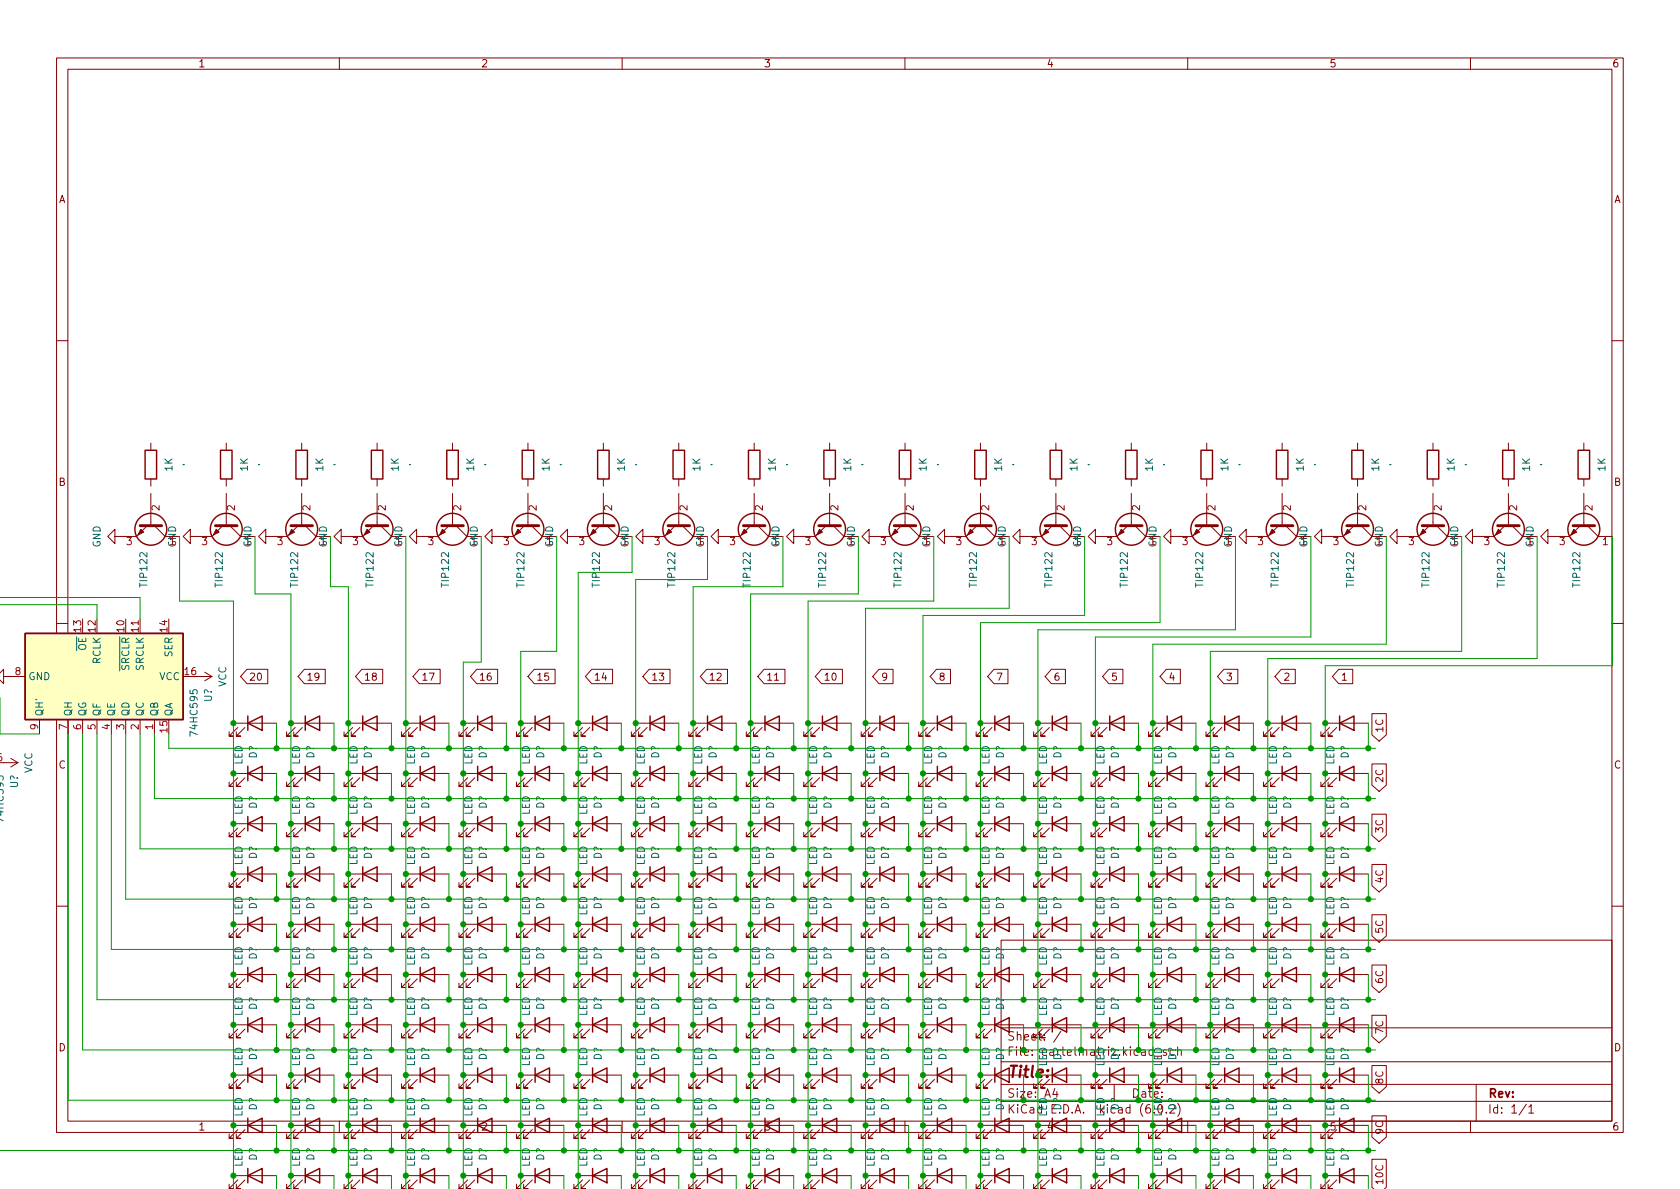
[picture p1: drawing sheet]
<svg xmlns="http://www.w3.org/2000/svg" width="297mm" height="210mm" viewBox="0 0 297 210" stroke-linecap="round" stroke-linejoin="round" font-family="sans-serif">
<defs><g id="words">
<text font-size="2.8" fill="#009600" x="178" y="190.6">Title:</text>
<g font-size="2.1" fill="#840000">
<text x="178" y="184">Sheet: /</text>
<text x="178" y="196.9">KiCad E.D.A. kicad (6.0.2)</text>
<text x="178" y="194.1">Size: A4</text>
<text x="200" y="194.1">Date:</text>
<text x="263" y="194.1">Rev:</text>
<text x="263" y="196.9">Id: 1/1</text>
</g>
<text font-size="2.1" fill="#009600" x="178" y="186.7">File: cartelmatriz.kicad_sch</text>
<g font-size="1.8" fill="#840000">
<text x="35" y="11.9">1</text>
<text x="85" y="11.9">2</text>
<text x="135" y="11.9">3</text>
<text x="185" y="11.9">4</text>
<text x="235" y="11.9">5</text>
<text x="285" y="11.9">6</text>
<text x="10.3" y="35.9">A</text>
<text x="285.3" y="35.9">A</text>
<text x="10.3" y="85.9">B</text>
<text x="285.3" y="85.9">B</text>
<text x="31.1" y="96.8" transform="rotate(-90 31.1 96.8)">GND</text>
<text x="97.8" y="96.8" transform="rotate(-90 97.8 96.8)">GND</text>
<text x="124.5" y="96.8" transform="rotate(-90 124.5 96.8)">GND</text>
<text x="151.1" y="96.8" transform="rotate(-90 151.1 96.8)">GND</text>
<text x="164.5" y="96.8" transform="rotate(-90 164.5 96.8)">GND</text>
<text x="177.8" y="96.8" transform="rotate(-90 177.8 96.8)">GND</text>
<text x="204.5" y="96.8" transform="rotate(-90 204.5 96.8)">GND</text>
<text x="217.8" y="96.8" transform="rotate(-90 217.8 96.8)">GND</text>
<text x="231.1" y="96.8" transform="rotate(-90 231.1 96.8)">GND</text>
<text x="244.5" y="96.8" transform="rotate(-90 244.5 96.8)">GND</text>
<text x="271.1" y="96.8" transform="rotate(-90 271.1 96.8)">GND</text>
<text x="44" y="120.4">20</text>
<text x="54.1" y="120.4">19</text>
<text x="64.3" y="120.4">18</text>
<text x="74.5" y="120.4">17</text>
<text x="84.6" y="120.4">16</text>
<text x="94.8" y="120.4">15</text>
<text x="104.9" y="120.4">14</text>
<text x="115.1" y="120.4">13</text>
<text x="125.3" y="120.4">12</text>
<text x="135.4" y="120.4">11</text>
<text x="145.6" y="120.4">10</text>
<text x="155.7" y="120.4">9</text>
<text x="165.9" y="120.4">8</text>
<text x="176.1" y="120.4">7</text>
<text x="186.2" y="120.4">6</text>
<text x="196.4" y="120.4">5</text>
<text x="206.5" y="120.4">4</text>
<text x="216.7" y="120.4">3</text>
<text x="226.9" y="120.4">2</text>
<text x="237" y="120.4">1</text>
<text x="244.6" y="129.6" transform="rotate(-90 244.6 129.6)">1C</text>
<text x="10.3" y="135.9">C</text>
<text x="285.3" y="135.9">C</text>
<text x="244.6" y="138.5" transform="rotate(-90 244.6 138.5)">2C</text>
<text x="244.6" y="147.4" transform="rotate(-90 244.6 147.4)">3C</text>
<text x="244.6" y="156.3" transform="rotate(-90 244.6 156.3)">4C</text>
<text x="244.6" y="165.2" transform="rotate(-90 244.6 165.2)">5C</text>
<text x="244.6" y="174.1" transform="rotate(-90 244.6 174.1)">6C</text>
<text x="10.3" y="185.9">D</text>
<text x="244.6" y="183" transform="rotate(-90 244.6 183)">7C</text>
<text x="285.3" y="185.9">D</text>
<text x="244.6" y="191.9" transform="rotate(-90 244.6 191.9)">8C</text>
<text x="35" y="199.9">1</text>
<text x="85" y="199.9">2</text>
<text x="135" y="199.9">3</text>
<text x="185" y="199.9">4</text>
<text x="235" y="199.9">5</text>
<text x="244.6" y="200.7" transform="rotate(-90 244.6 200.7)">9C</text>
<text x="285" y="199.9">6</text>
<text x="244.6" y="209.6" transform="rotate(-90 244.6 209.6)">10C</text>
</g>
<g font-size="1.8" fill="#006464">
<text x="30.5" y="83.3" transform="rotate(-90 30.5 83.3)">1K</text>
<text x="43.8" y="83.3" transform="rotate(-90 43.8 83.3)">1K</text>
<text x="57.1" y="83.3" transform="rotate(-90 57.1 83.3)">1K</text>
<text x="70.5" y="83.3" transform="rotate(-90 70.5 83.3)">1K</text>
<text x="83.8" y="83.3" transform="rotate(-90 83.8 83.3)">1K</text>
<text x="97.2" y="83.3" transform="rotate(-90 97.2 83.3)">1K</text>
<text x="110.5" y="83.3" transform="rotate(-90 110.5 83.3)">1K</text>
<text x="123.8" y="83.3" transform="rotate(-90 123.8 83.3)">1K</text>
<text x="137.2" y="83.3" transform="rotate(-90 137.2 83.3)">1K</text>
<text x="150.5" y="83.3" transform="rotate(-90 150.5 83.3)">1K</text>
<text x="163.8" y="83.3" transform="rotate(-90 163.8 83.3)">1K</text>
<text x="177.2" y="83.3" transform="rotate(-90 177.2 83.3)">1K</text>
<text x="190.5" y="83.3" transform="rotate(-90 190.5 83.3)">1K</text>
<text x="203.8" y="83.3" transform="rotate(-90 203.8 83.3)">1K</text>
<text x="217.2" y="83.3" transform="rotate(-90 217.2 83.3)">1K</text>
<text x="230.5" y="83.3" transform="rotate(-90 230.5 83.3)">1K</text>
<text x="243.8" y="83.3" transform="rotate(-90 243.8 83.3)">1K</text>
<text x="257.2" y="83.3" transform="rotate(-90 257.2 83.3)">1K</text>
<text x="270.5" y="83.3" transform="rotate(-90 270.5 83.3)">1K</text>
<text x="283.8" y="83.3" transform="rotate(-90 283.8 83.3)">1K</text>
<text x="17.8" y="96.8" transform="rotate(-90 17.8 96.8)">GND</text>
<text x="43.3" y="96.4">1</text>
<text x="44.4" y="96.8" transform="rotate(-90 44.4 96.8)">GND</text>
<text x="56.7" y="96.4">1</text>
<text x="57.8" y="96.8" transform="rotate(-90 57.8 96.8)">GND</text>
<text x="70" y="96.4">1</text>
<text x="71.1" y="96.8" transform="rotate(-90 71.1 96.8)">GND</text>
<text x="83.3" y="96.4">1</text>
<text x="84.5" y="96.8" transform="rotate(-90 84.5 96.8)">GND</text>
<text x="110" y="96.4">1</text>
<text x="111.1" y="96.8" transform="rotate(-90 111.1 96.8)">GND</text>
<text x="136.7" y="96.4">1</text>
<text x="137.8" y="96.8" transform="rotate(-90 137.8 96.8)">GND</text>
<text x="190" y="96.4">1</text>
<text x="191.1" y="96.8" transform="rotate(-90 191.1 96.8)">GND</text>
<text x="256.7" y="96.4">1</text>
<text x="257.8" y="96.8" transform="rotate(-90 257.8 96.8)">GND</text>
<text x="26" y="103.6" transform="rotate(-90 26 103.6)">TIP122</text>
<text x="39.4" y="103.6" transform="rotate(-90 39.4 103.6)">TIP122</text>
<text x="52.7" y="103.6" transform="rotate(-90 52.7 103.6)">TIP122</text>
<text x="66" y="103.6" transform="rotate(-90 66 103.6)">TIP122</text>
<text x="79.4" y="103.6" transform="rotate(-90 79.4 103.6)">TIP122</text>
<text x="92.7" y="103.6" transform="rotate(-90 92.7 103.6)">TIP122</text>
<text x="106" y="103.6" transform="rotate(-90 106 103.6)">TIP122</text>
<text x="119.4" y="103.6" transform="rotate(-90 119.4 103.6)">TIP122</text>
<text x="132.7" y="103.6" transform="rotate(-90 132.7 103.6)">TIP122</text>
<text x="146" y="103.6" transform="rotate(-90 146 103.6)">TIP122</text>
<text x="159.4" y="103.6" transform="rotate(-90 159.4 103.6)">TIP122</text>
<text x="172.7" y="103.6" transform="rotate(-90 172.7 103.6)">TIP122</text>
<text x="186.1" y="103.6" transform="rotate(-90 186.1 103.6)">TIP122</text>
<text x="199.4" y="103.6" transform="rotate(-90 199.4 103.6)">TIP122</text>
<text x="212.7" y="103.6" transform="rotate(-90 212.7 103.6)">TIP122</text>
<text x="226.1" y="103.6" transform="rotate(-90 226.1 103.6)">TIP122</text>
<text x="239.4" y="103.6" transform="rotate(-90 239.4 103.6)">TIP122</text>
<text x="252.7" y="103.6" transform="rotate(-90 252.7 103.6)">TIP122</text>
<text x="266.1" y="103.6" transform="rotate(-90 266.1 103.6)">TIP122</text>
<text x="279.4" y="103.6" transform="rotate(-90 279.4 103.6)">TIP122</text>
<text x="15.2" y="116.4" transform="rotate(-90 15.2 116.4)">~{OE}</text>
<text x="17.8" y="117.4" transform="rotate(-90 17.8 117.4)">RCLK</text>
<text x="22.9" y="120" transform="rotate(-90 22.9 120)">~{SRCLR}</text>
<text x="25.4" y="118.6" transform="rotate(-90 25.4 118.6)">SRCLK</text>
<text x="30.5" y="116.2" transform="rotate(-90 30.5 116.2)">SER</text>
<text x="5" y="120.3">GND</text>
<text x="28.1" y="120.3">VCC</text>
<text x="37.5" y="124.1" transform="rotate(-90 37.5 124.1)">U?</text>
<text x="40" y="121.5" transform="rotate(-90 40 121.5)">VCC</text>
<text x="7.6" y="126.7" transform="rotate(-90 7.6 126.7)">QH'</text>
<text x="12.7" y="126.7" transform="rotate(-90 12.7 126.7)">QH</text>
<text x="15.2" y="126.7" transform="rotate(-90 15.2 126.7)">QG</text>
<text x="17.8" y="126.7" transform="rotate(-90 17.8 126.7)">QF</text>
<text x="20.3" y="126.7" transform="rotate(-90 20.3 126.7)">QE</text>
<text x="22.9" y="126.7" transform="rotate(-90 22.9 126.7)">QD</text>
<text x="25.4" y="126.7" transform="rotate(-90 25.4 126.7)">QC</text>
<text x="27.9" y="126.7" transform="rotate(-90 27.9 126.7)">QB</text>
<text x="30.5" y="126.7" transform="rotate(-90 30.5 126.7)">QA</text>
<text x="34.9" y="129.8" transform="rotate(-90 34.9 129.8)">74HC595</text>
<text x="5.7" y="136.7" transform="rotate(-90 5.7 136.7)">VCC</text>
<text x="42.9" y="135.3" transform="rotate(-90 42.9 135.3)">LED</text>
<text x="45.4" y="134.1" transform="rotate(-90 45.4 134.1)">D?</text>
<text x="53" y="135.3" transform="rotate(-90 53 135.3)">LED</text>
<text x="55.6" y="134.1" transform="rotate(-90 55.6 134.1)">D?</text>
<text x="63.2" y="135.3" transform="rotate(-90 63.2 135.3)">LED</text>
<text x="65.7" y="134.1" transform="rotate(-90 65.7 134.1)">D?</text>
<text x="73.3" y="135.3" transform="rotate(-90 73.3 135.3)">LED</text>
<text x="75.9" y="134.1" transform="rotate(-90 75.9 134.1)">D?</text>
<text x="83.5" y="135.3" transform="rotate(-90 83.5 135.3)">LED</text>
<text x="86" y="134.1" transform="rotate(-90 86 134.1)">D?</text>
<text x="93.7" y="135.3" transform="rotate(-90 93.7 135.3)">LED</text>
<text x="96.2" y="134.1" transform="rotate(-90 96.2 134.1)">D?</text>
<text x="103.8" y="135.3" transform="rotate(-90 103.8 135.3)">LED</text>
<text x="106.4" y="134.1" transform="rotate(-90 106.4 134.1)">D?</text>
<text x="114" y="135.3" transform="rotate(-90 114 135.3)">LED</text>
<text x="116.5" y="134.1" transform="rotate(-90 116.5 134.1)">D?</text>
<text x="124.1" y="135.3" transform="rotate(-90 124.1 135.3)">LED</text>
<text x="126.7" y="134.1" transform="rotate(-90 126.7 134.1)">D?</text>
<text x="134.3" y="135.3" transform="rotate(-90 134.3 135.3)">LED</text>
<text x="136.8" y="134.1" transform="rotate(-90 136.8 134.1)">D?</text>
<text x="144.5" y="135.3" transform="rotate(-90 144.5 135.3)">LED</text>
<text x="147" y="134.1" transform="rotate(-90 147 134.1)">D?</text>
<text x="154.6" y="135.3" transform="rotate(-90 154.6 135.3)">LED</text>
<text x="157.2" y="134.1" transform="rotate(-90 157.2 134.1)">D?</text>
<text x="164.8" y="135.3" transform="rotate(-90 164.8 135.3)">LED</text>
<text x="167.3" y="134.1" transform="rotate(-90 167.3 134.1)">D?</text>
<text x="174.9" y="135.3" transform="rotate(-90 174.9 135.3)">LED</text>
<text x="177.5" y="134.1" transform="rotate(-90 177.5 134.1)">D?</text>
<text x="185.1" y="135.3" transform="rotate(-90 185.1 135.3)">LED</text>
<text x="187.6" y="134.1" transform="rotate(-90 187.6 134.1)">D?</text>
<text x="195.3" y="135.3" transform="rotate(-90 195.3 135.3)">LED</text>
<text x="197.8" y="134.1" transform="rotate(-90 197.8 134.1)">D?</text>
<text x="205.4" y="135.3" transform="rotate(-90 205.4 135.3)">LED</text>
<text x="208" y="134.1" transform="rotate(-90 208 134.1)">D?</text>
<text x="215.6" y="135.3" transform="rotate(-90 215.6 135.3)">LED</text>
<text x="218.1" y="134.1" transform="rotate(-90 218.1 134.1)">D?</text>
<text x="225.7" y="135.3" transform="rotate(-90 225.7 135.3)">LED</text>
<text x="228.3" y="134.1" transform="rotate(-90 228.3 134.1)">D?</text>
<text x="235.9" y="135.3" transform="rotate(-90 235.9 135.3)">LED</text>
<text x="238.4" y="134.1" transform="rotate(-90 238.4 134.1)">D?</text>
<text x="3.2" y="139.4" transform="rotate(-90 3.2 139.4)">U?</text>
<text x="45.4" y="143" transform="rotate(-90 45.4 143)">D?</text>
<text x="55.6" y="143" transform="rotate(-90 55.6 143)">D?</text>
<text x="65.7" y="143" transform="rotate(-90 65.7 143)">D?</text>
<text x="75.9" y="143" transform="rotate(-90 75.9 143)">D?</text>
<text x="86" y="143" transform="rotate(-90 86 143)">D?</text>
<text x="96.2" y="143" transform="rotate(-90 96.2 143)">D?</text>
<text x="106.4" y="143" transform="rotate(-90 106.4 143)">D?</text>
<text x="116.5" y="143" transform="rotate(-90 116.5 143)">D?</text>
<text x="126.7" y="143" transform="rotate(-90 126.7 143)">D?</text>
<text x="136.8" y="143" transform="rotate(-90 136.8 143)">D?</text>
<text x="147" y="143" transform="rotate(-90 147 143)">D?</text>
<text x="157.2" y="143" transform="rotate(-90 157.2 143)">D?</text>
<text x="167.3" y="143" transform="rotate(-90 167.3 143)">D?</text>
<text x="177.5" y="143" transform="rotate(-90 177.5 143)">D?</text>
<text x="187.6" y="143" transform="rotate(-90 187.6 143)">D?</text>
<text x="197.8" y="143" transform="rotate(-90 197.8 143)">D?</text>
<text x="208" y="143" transform="rotate(-90 208 143)">D?</text>
<text x="218.1" y="143" transform="rotate(-90 218.1 143)">D?</text>
<text x="228.3" y="143" transform="rotate(-90 228.3 143)">D?</text>
<text x="238.4" y="143" transform="rotate(-90 238.4 143)">D?</text>
<text x=".6" y="145" transform="rotate(-90 .6 145)">74HC595</text>
<text x="42.9" y="144.2" transform="rotate(-90 42.9 144.2)">LED</text>
<text x="53" y="144.2" transform="rotate(-90 53 144.2)">LED</text>
<text x="63.2" y="144.2" transform="rotate(-90 63.2 144.2)">LED</text>
<text x="73.3" y="144.2" transform="rotate(-90 73.3 144.2)">LED</text>
<text x="83.5" y="144.2" transform="rotate(-90 83.5 144.2)">LED</text>
<text x="93.7" y="144.2" transform="rotate(-90 93.7 144.2)">LED</text>
<text x="103.8" y="144.2" transform="rotate(-90 103.8 144.2)">LED</text>
<text x="114" y="144.2" transform="rotate(-90 114 144.2)">LED</text>
<text x="124.1" y="144.2" transform="rotate(-90 124.1 144.2)">LED</text>
<text x="134.3" y="144.2" transform="rotate(-90 134.3 144.2)">LED</text>
<text x="144.5" y="144.2" transform="rotate(-90 144.5 144.2)">LED</text>
<text x="154.6" y="144.2" transform="rotate(-90 154.6 144.2)">LED</text>
<text x="164.8" y="144.2" transform="rotate(-90 164.8 144.2)">LED</text>
<text x="174.9" y="144.2" transform="rotate(-90 174.9 144.2)">LED</text>
<text x="185.1" y="144.2" transform="rotate(-90 185.1 144.2)">LED</text>
<text x="195.3" y="144.2" transform="rotate(-90 195.3 144.2)">LED</text>
<text x="205.4" y="144.2" transform="rotate(-90 205.4 144.2)">LED</text>
<text x="215.6" y="144.2" transform="rotate(-90 215.6 144.2)">LED</text>
<text x="225.7" y="144.2" transform="rotate(-90 225.7 144.2)">LED</text>
<text x="235.9" y="144.2" transform="rotate(-90 235.9 144.2)">LED</text>
<text x="42.9" y="153" transform="rotate(-90 42.9 153)">LED</text>
<text x="45.4" y="151.9" transform="rotate(-90 45.4 151.9)">D?</text>
<text x="53" y="153" transform="rotate(-90 53 153)">LED</text>
<text x="55.6" y="151.9" transform="rotate(-90 55.6 151.9)">D?</text>
<text x="63.2" y="153" transform="rotate(-90 63.2 153)">LED</text>
<text x="65.7" y="151.9" transform="rotate(-90 65.7 151.9)">D?</text>
<text x="73.3" y="153" transform="rotate(-90 73.3 153)">LED</text>
<text x="75.9" y="151.9" transform="rotate(-90 75.9 151.9)">D?</text>
<text x="83.5" y="153" transform="rotate(-90 83.5 153)">LED</text>
<text x="86" y="151.9" transform="rotate(-90 86 151.9)">D?</text>
<text x="93.7" y="153" transform="rotate(-90 93.7 153)">LED</text>
<text x="96.2" y="151.9" transform="rotate(-90 96.2 151.9)">D?</text>
<text x="103.8" y="153" transform="rotate(-90 103.8 153)">LED</text>
<text x="106.4" y="151.9" transform="rotate(-90 106.4 151.9)">D?</text>
<text x="114" y="153" transform="rotate(-90 114 153)">LED</text>
<text x="116.5" y="151.9" transform="rotate(-90 116.5 151.9)">D?</text>
<text x="124.1" y="153" transform="rotate(-90 124.1 153)">LED</text>
<text x="126.7" y="151.9" transform="rotate(-90 126.7 151.9)">D?</text>
<text x="134.3" y="153" transform="rotate(-90 134.3 153)">LED</text>
<text x="136.8" y="151.9" transform="rotate(-90 136.8 151.9)">D?</text>
<text x="144.5" y="153" transform="rotate(-90 144.5 153)">LED</text>
<text x="147" y="151.9" transform="rotate(-90 147 151.9)">D?</text>
<text x="154.6" y="153" transform="rotate(-90 154.6 153)">LED</text>
<text x="157.2" y="151.9" transform="rotate(-90 157.2 151.9)">D?</text>
<text x="164.8" y="153" transform="rotate(-90 164.8 153)">LED</text>
<text x="167.3" y="151.9" transform="rotate(-90 167.3 151.9)">D?</text>
<text x="174.9" y="153" transform="rotate(-90 174.9 153)">LED</text>
<text x="177.5" y="151.9" transform="rotate(-90 177.5 151.9)">D?</text>
<text x="185.1" y="153" transform="rotate(-90 185.1 153)">LED</text>
<text x="187.6" y="151.9" transform="rotate(-90 187.6 151.9)">D?</text>
<text x="195.3" y="153" transform="rotate(-90 195.3 153)">LED</text>
<text x="197.8" y="151.9" transform="rotate(-90 197.8 151.9)">D?</text>
<text x="205.4" y="153" transform="rotate(-90 205.4 153)">LED</text>
<text x="208" y="151.9" transform="rotate(-90 208 151.9)">D?</text>
<text x="215.6" y="153" transform="rotate(-90 215.6 153)">LED</text>
<text x="218.1" y="151.9" transform="rotate(-90 218.1 151.9)">D?</text>
<text x="225.7" y="153" transform="rotate(-90 225.7 153)">LED</text>
<text x="228.3" y="151.9" transform="rotate(-90 228.3 151.9)">D?</text>
<text x="235.9" y="153" transform="rotate(-90 235.9 153)">LED</text>
<text x="238.4" y="151.9" transform="rotate(-90 238.4 151.9)">D?</text>
<text x="42.9" y="161.9" transform="rotate(-90 42.9 161.9)">LED</text>
<text x="45.4" y="160.8" transform="rotate(-90 45.4 160.8)">D?</text>
<text x="53" y="161.9" transform="rotate(-90 53 161.9)">LED</text>
<text x="55.6" y="160.8" transform="rotate(-90 55.6 160.8)">D?</text>
<text x="63.2" y="161.9" transform="rotate(-90 63.2 161.9)">LED</text>
<text x="65.7" y="160.8" transform="rotate(-90 65.7 160.8)">D?</text>
<text x="73.3" y="161.9" transform="rotate(-90 73.3 161.9)">LED</text>
<text x="75.9" y="160.8" transform="rotate(-90 75.9 160.8)">D?</text>
<text x="83.5" y="161.9" transform="rotate(-90 83.5 161.9)">LED</text>
<text x="86" y="160.8" transform="rotate(-90 86 160.8)">D?</text>
<text x="93.7" y="161.9" transform="rotate(-90 93.7 161.9)">LED</text>
<text x="96.2" y="160.8" transform="rotate(-90 96.2 160.8)">D?</text>
<text x="103.8" y="161.9" transform="rotate(-90 103.8 161.9)">LED</text>
<text x="106.4" y="160.8" transform="rotate(-90 106.4 160.8)">D?</text>
<text x="114" y="161.9" transform="rotate(-90 114 161.9)">LED</text>
<text x="116.5" y="160.8" transform="rotate(-90 116.5 160.8)">D?</text>
<text x="124.1" y="161.9" transform="rotate(-90 124.1 161.9)">LED</text>
<text x="126.7" y="160.8" transform="rotate(-90 126.7 160.8)">D?</text>
<text x="134.3" y="161.9" transform="rotate(-90 134.3 161.9)">LED</text>
<text x="136.8" y="160.8" transform="rotate(-90 136.8 160.8)">D?</text>
<text x="144.5" y="161.9" transform="rotate(-90 144.5 161.9)">LED</text>
<text x="147" y="160.8" transform="rotate(-90 147 160.8)">D?</text>
<text x="154.6" y="161.9" transform="rotate(-90 154.6 161.9)">LED</text>
<text x="157.2" y="160.8" transform="rotate(-90 157.2 160.8)">D?</text>
<text x="164.8" y="161.9" transform="rotate(-90 164.8 161.9)">LED</text>
<text x="167.3" y="160.8" transform="rotate(-90 167.3 160.8)">D?</text>
<text x="174.9" y="161.9" transform="rotate(-90 174.9 161.9)">LED</text>
<text x="177.5" y="160.8" transform="rotate(-90 177.5 160.8)">D?</text>
<text x="185.1" y="161.9" transform="rotate(-90 185.1 161.9)">LED</text>
<text x="187.6" y="160.8" transform="rotate(-90 187.6 160.8)">D?</text>
<text x="195.3" y="161.9" transform="rotate(-90 195.3 161.9)">LED</text>
<text x="197.8" y="160.8" transform="rotate(-90 197.8 160.8)">D?</text>
<text x="205.4" y="161.9" transform="rotate(-90 205.4 161.9)">LED</text>
<text x="208" y="160.8" transform="rotate(-90 208 160.8)">D?</text>
<text x="215.6" y="161.9" transform="rotate(-90 215.6 161.9)">LED</text>
<text x="218.1" y="160.8" transform="rotate(-90 218.1 160.8)">D?</text>
<text x="225.7" y="161.9" transform="rotate(-90 225.7 161.9)">LED</text>
<text x="228.3" y="160.8" transform="rotate(-90 228.3 160.8)">D?</text>
<text x="235.9" y="161.9" transform="rotate(-90 235.9 161.9)">LED</text>
<text x="238.4" y="160.8" transform="rotate(-90 238.4 160.8)">D?</text>
<text x="42.9" y="170.8" transform="rotate(-90 42.9 170.8)">LED</text>
<text x="45.4" y="169.7" transform="rotate(-90 45.4 169.7)">D?</text>
<text x="53" y="170.8" transform="rotate(-90 53 170.8)">LED</text>
<text x="55.6" y="169.7" transform="rotate(-90 55.6 169.7)">D?</text>
<text x="63.2" y="170.8" transform="rotate(-90 63.2 170.8)">LED</text>
<text x="65.7" y="169.7" transform="rotate(-90 65.7 169.7)">D?</text>
<text x="73.3" y="170.8" transform="rotate(-90 73.3 170.8)">LED</text>
<text x="75.9" y="169.7" transform="rotate(-90 75.9 169.7)">D?</text>
<text x="83.5" y="170.8" transform="rotate(-90 83.5 170.8)">LED</text>
<text x="86" y="169.7" transform="rotate(-90 86 169.7)">D?</text>
<text x="93.7" y="170.8" transform="rotate(-90 93.7 170.8)">LED</text>
<text x="96.2" y="169.7" transform="rotate(-90 96.2 169.7)">D?</text>
<text x="103.8" y="170.8" transform="rotate(-90 103.8 170.8)">LED</text>
<text x="106.4" y="169.7" transform="rotate(-90 106.4 169.7)">D?</text>
<text x="114" y="170.8" transform="rotate(-90 114 170.8)">LED</text>
<text x="116.5" y="169.7" transform="rotate(-90 116.5 169.7)">D?</text>
<text x="124.1" y="170.8" transform="rotate(-90 124.1 170.8)">LED</text>
<text x="126.7" y="169.7" transform="rotate(-90 126.7 169.7)">D?</text>
<text x="134.3" y="170.8" transform="rotate(-90 134.3 170.8)">LED</text>
<text x="136.8" y="169.7" transform="rotate(-90 136.8 169.7)">D?</text>
<text x="144.5" y="170.8" transform="rotate(-90 144.5 170.8)">LED</text>
<text x="147" y="169.7" transform="rotate(-90 147 169.7)">D?</text>
<text x="154.6" y="170.8" transform="rotate(-90 154.6 170.8)">LED</text>
<text x="157.2" y="169.7" transform="rotate(-90 157.2 169.7)">D?</text>
<text x="164.8" y="170.8" transform="rotate(-90 164.8 170.8)">LED</text>
<text x="167.3" y="169.7" transform="rotate(-90 167.3 169.7)">D?</text>
<text x="174.9" y="170.8" transform="rotate(-90 174.9 170.8)">LED</text>
<text x="177.5" y="169.7" transform="rotate(-90 177.5 169.7)">D?</text>
<text x="185.1" y="170.8" transform="rotate(-90 185.1 170.8)">LED</text>
<text x="187.6" y="169.7" transform="rotate(-90 187.6 169.7)">D?</text>
<text x="195.3" y="170.8" transform="rotate(-90 195.3 170.8)">LED</text>
<text x="197.8" y="169.7" transform="rotate(-90 197.8 169.7)">D?</text>
<text x="205.4" y="170.8" transform="rotate(-90 205.4 170.8)">LED</text>
<text x="208" y="169.7" transform="rotate(-90 208 169.7)">D?</text>
<text x="215.6" y="170.8" transform="rotate(-90 215.6 170.8)">LED</text>
<text x="218.1" y="169.7" transform="rotate(-90 218.1 169.7)">D?</text>
<text x="225.7" y="170.8" transform="rotate(-90 225.7 170.8)">LED</text>
<text x="228.3" y="169.7" transform="rotate(-90 228.3 169.7)">D?</text>
<text x="235.9" y="170.8" transform="rotate(-90 235.9 170.8)">LED</text>
<text x="238.4" y="169.7" transform="rotate(-90 238.4 169.7)">D?</text>
<text x="42.9" y="179.7" transform="rotate(-90 42.9 179.7)">LED</text>
<text x="45.4" y="178.6" transform="rotate(-90 45.4 178.6)">D?</text>
<text x="53" y="179.7" transform="rotate(-90 53 179.7)">LED</text>
<text x="55.6" y="178.6" transform="rotate(-90 55.6 178.6)">D?</text>
<text x="63.2" y="179.7" transform="rotate(-90 63.2 179.7)">LED</text>
<text x="65.7" y="178.6" transform="rotate(-90 65.7 178.6)">D?</text>
<text x="73.3" y="179.7" transform="rotate(-90 73.3 179.7)">LED</text>
<text x="75.9" y="178.6" transform="rotate(-90 75.9 178.6)">D?</text>
<text x="83.5" y="179.7" transform="rotate(-90 83.5 179.7)">LED</text>
<text x="86" y="178.6" transform="rotate(-90 86 178.6)">D?</text>
<text x="93.7" y="179.7" transform="rotate(-90 93.7 179.7)">LED</text>
<text x="96.2" y="178.6" transform="rotate(-90 96.2 178.6)">D?</text>
<text x="103.8" y="179.7" transform="rotate(-90 103.8 179.7)">LED</text>
<text x="106.4" y="178.6" transform="rotate(-90 106.4 178.6)">D?</text>
<text x="114" y="179.7" transform="rotate(-90 114 179.7)">LED</text>
<text x="116.5" y="178.6" transform="rotate(-90 116.5 178.6)">D?</text>
<text x="124.1" y="179.7" transform="rotate(-90 124.1 179.7)">LED</text>
<text x="126.7" y="178.6" transform="rotate(-90 126.7 178.6)">D?</text>
<text x="134.3" y="179.7" transform="rotate(-90 134.3 179.7)">LED</text>
<text x="136.8" y="178.6" transform="rotate(-90 136.8 178.6)">D?</text>
<text x="144.5" y="179.7" transform="rotate(-90 144.5 179.7)">LED</text>
<text x="147" y="178.6" transform="rotate(-90 147 178.6)">D?</text>
<text x="154.6" y="179.7" transform="rotate(-90 154.6 179.7)">LED</text>
<text x="157.2" y="178.6" transform="rotate(-90 157.2 178.6)">D?</text>
<text x="164.8" y="179.7" transform="rotate(-90 164.8 179.7)">LED</text>
<text x="167.3" y="178.6" transform="rotate(-90 167.3 178.6)">D?</text>
<text x="174.9" y="179.7" transform="rotate(-90 174.9 179.7)">LED</text>
<text x="177.5" y="178.6" transform="rotate(-90 177.5 178.6)">D?</text>
<text x="185.1" y="179.7" transform="rotate(-90 185.1 179.7)">LED</text>
<text x="187.6" y="178.6" transform="rotate(-90 187.6 178.6)">D?</text>
<text x="195.3" y="179.7" transform="rotate(-90 195.3 179.7)">LED</text>
<text x="197.8" y="178.6" transform="rotate(-90 197.8 178.6)">D?</text>
<text x="205.4" y="179.7" transform="rotate(-90 205.4 179.7)">LED</text>
<text x="208" y="178.6" transform="rotate(-90 208 178.6)">D?</text>
<text x="215.6" y="179.7" transform="rotate(-90 215.6 179.7)">LED</text>
<text x="218.1" y="178.6" transform="rotate(-90 218.1 178.6)">D?</text>
<text x="225.7" y="179.7" transform="rotate(-90 225.7 179.7)">LED</text>
<text x="228.3" y="178.6" transform="rotate(-90 228.3 178.6)">D?</text>
<text x="235.9" y="179.7" transform="rotate(-90 235.9 179.7)">LED</text>
<text x="238.4" y="178.6" transform="rotate(-90 238.4 178.6)">D?</text>
<text x="42.9" y="188.6" transform="rotate(-90 42.9 188.6)">LED</text>
<text x="45.4" y="187.5" transform="rotate(-90 45.4 187.5)">D?</text>
<text x="53" y="188.6" transform="rotate(-90 53 188.6)">LED</text>
<text x="55.6" y="187.5" transform="rotate(-90 55.6 187.5)">D?</text>
<text x="63.2" y="188.6" transform="rotate(-90 63.2 188.6)">LED</text>
<text x="65.7" y="187.5" transform="rotate(-90 65.7 187.5)">D?</text>
<text x="73.3" y="188.6" transform="rotate(-90 73.3 188.6)">LED</text>
<text x="75.9" y="187.5" transform="rotate(-90 75.9 187.5)">D?</text>
<text x="83.5" y="188.6" transform="rotate(-90 83.5 188.6)">LED</text>
<text x="86" y="187.5" transform="rotate(-90 86 187.5)">D?</text>
<text x="93.7" y="188.6" transform="rotate(-90 93.7 188.6)">LED</text>
<text x="96.2" y="187.5" transform="rotate(-90 96.2 187.5)">D?</text>
<text x="103.8" y="188.6" transform="rotate(-90 103.8 188.6)">LED</text>
<text x="106.4" y="187.5" transform="rotate(-90 106.4 187.5)">D?</text>
<text x="114" y="188.6" transform="rotate(-90 114 188.6)">LED</text>
<text x="116.5" y="187.5" transform="rotate(-90 116.5 187.5)">D?</text>
<text x="124.1" y="188.6" transform="rotate(-90 124.1 188.6)">LED</text>
<text x="126.7" y="187.5" transform="rotate(-90 126.7 187.5)">D?</text>
<text x="134.3" y="188.6" transform="rotate(-90 134.3 188.6)">LED</text>
<text x="136.8" y="187.5" transform="rotate(-90 136.8 187.5)">D?</text>
<text x="144.5" y="188.6" transform="rotate(-90 144.5 188.6)">LED</text>
<text x="147" y="187.5" transform="rotate(-90 147 187.5)">D?</text>
<text x="154.6" y="188.6" transform="rotate(-90 154.6 188.6)">LED</text>
<text x="157.2" y="187.5" transform="rotate(-90 157.2 187.5)">D?</text>
<text x="164.8" y="188.6" transform="rotate(-90 164.8 188.6)">LED</text>
<text x="167.3" y="187.5" transform="rotate(-90 167.3 187.5)">D?</text>
<text x="174.9" y="188.6" transform="rotate(-90 174.9 188.6)">LED</text>
<text x="177.5" y="187.5" transform="rotate(-90 177.5 187.5)">D?</text>
<text x="185.1" y="188.6" transform="rotate(-90 185.1 188.6)">LED</text>
<text x="187.6" y="187.5" transform="rotate(-90 187.6 187.5)">D?</text>
<text x="195.3" y="188.6" transform="rotate(-90 195.3 188.6)">LED</text>
<text x="197.8" y="187.5" transform="rotate(-90 197.8 187.5)">D?</text>
<text x="205.4" y="188.6" transform="rotate(-90 205.4 188.6)">LED</text>
<text x="208" y="187.5" transform="rotate(-90 208 187.5)">D?</text>
<text x="215.6" y="188.6" transform="rotate(-90 215.6 188.6)">LED</text>
<text x="218.1" y="187.5" transform="rotate(-90 218.1 187.5)">D?</text>
<text x="225.7" y="188.6" transform="rotate(-90 225.7 188.6)">LED</text>
<text x="228.3" y="187.5" transform="rotate(-90 228.3 187.5)">D?</text>
<text x="235.9" y="188.6" transform="rotate(-90 235.9 188.6)">LED</text>
<text x="238.4" y="187.5" transform="rotate(-90 238.4 187.5)">D?</text>
<text x="42.9" y="197.5" transform="rotate(-90 42.9 197.5)">LED</text>
<text x="45.4" y="196.4" transform="rotate(-90 45.4 196.4)">D?</text>
<text x="53" y="197.5" transform="rotate(-90 53 197.5)">LED</text>
<text x="55.6" y="196.4" transform="rotate(-90 55.6 196.4)">D?</text>
<text x="63.2" y="197.5" transform="rotate(-90 63.2 197.5)">LED</text>
<text x="65.7" y="196.4" transform="rotate(-90 65.7 196.4)">D?</text>
<text x="73.3" y="197.5" transform="rotate(-90 73.3 197.5)">LED</text>
<text x="75.9" y="196.4" transform="rotate(-90 75.9 196.4)">D?</text>
<text x="83.5" y="197.5" transform="rotate(-90 83.5 197.5)">LED</text>
<text x="86" y="196.4" transform="rotate(-90 86 196.4)">D?</text>
<text x="93.7" y="197.5" transform="rotate(-90 93.7 197.5)">LED</text>
<text x="96.2" y="196.4" transform="rotate(-90 96.2 196.4)">D?</text>
<text x="103.8" y="197.5" transform="rotate(-90 103.8 197.5)">LED</text>
<text x="106.4" y="196.4" transform="rotate(-90 106.4 196.4)">D?</text>
<text x="114" y="197.5" transform="rotate(-90 114 197.5)">LED</text>
<text x="116.5" y="196.4" transform="rotate(-90 116.5 196.4)">D?</text>
<text x="124.1" y="197.5" transform="rotate(-90 124.1 197.5)">LED</text>
<text x="126.7" y="196.4" transform="rotate(-90 126.7 196.4)">D?</text>
<text x="134.3" y="197.5" transform="rotate(-90 134.3 197.5)">LED</text>
<text x="136.8" y="196.4" transform="rotate(-90 136.8 196.4)">D?</text>
<text x="144.5" y="197.5" transform="rotate(-90 144.5 197.5)">LED</text>
<text x="147" y="196.4" transform="rotate(-90 147 196.4)">D?</text>
<text x="154.6" y="197.5" transform="rotate(-90 154.6 197.5)">LED</text>
<text x="157.2" y="196.4" transform="rotate(-90 157.2 196.4)">D?</text>
<text x="164.8" y="197.5" transform="rotate(-90 164.8 197.5)">LED</text>
<text x="167.3" y="196.4" transform="rotate(-90 167.3 196.4)">D?</text>
<text x="174.9" y="197.5" transform="rotate(-90 174.9 197.5)">LED</text>
<text x="177.5" y="196.4" transform="rotate(-90 177.5 196.4)">D?</text>
<text x="185.1" y="197.5" transform="rotate(-90 185.1 197.5)">LED</text>
<text x="187.6" y="196.4" transform="rotate(-90 187.6 196.4)">D?</text>
<text x="195.3" y="197.5" transform="rotate(-90 195.3 197.5)">LED</text>
<text x="197.8" y="196.4" transform="rotate(-90 197.8 196.4)">D?</text>
<text x="205.4" y="197.5" transform="rotate(-90 205.4 197.5)">LED</text>
<text x="208" y="196.4" transform="rotate(-90 208 196.4)">D?</text>
<text x="215.6" y="197.5" transform="rotate(-90 215.6 197.5)">LED</text>
<text x="218.1" y="196.4" transform="rotate(-90 218.1 196.4)">D?</text>
<text x="225.7" y="197.5" transform="rotate(-90 225.7 197.5)">LED</text>
<text x="228.3" y="196.4" transform="rotate(-90 228.3 196.4)">D?</text>
<text x="235.9" y="197.5" transform="rotate(-90 235.9 197.5)">LED</text>
<text x="238.4" y="196.4" transform="rotate(-90 238.4 196.4)">D?</text>
<text x="42.9" y="206.4" transform="rotate(-90 42.9 206.4)">LED</text>
<text x="45.4" y="205.3" transform="rotate(-90 45.4 205.3)">D?</text>
<text x="53" y="206.4" transform="rotate(-90 53 206.4)">LED</text>
<text x="55.6" y="205.3" transform="rotate(-90 55.6 205.3)">D?</text>
<text x="63.2" y="206.4" transform="rotate(-90 63.2 206.4)">LED</text>
<text x="65.7" y="205.3" transform="rotate(-90 65.7 205.3)">D?</text>
<text x="73.3" y="206.4" transform="rotate(-90 73.3 206.4)">LED</text>
<text x="75.9" y="205.3" transform="rotate(-90 75.9 205.3)">D?</text>
<text x="83.5" y="206.4" transform="rotate(-90 83.5 206.4)">LED</text>
<text x="86" y="205.3" transform="rotate(-90 86 205.3)">D?</text>
<text x="93.7" y="206.4" transform="rotate(-90 93.7 206.4)">LED</text>
<text x="96.2" y="205.3" transform="rotate(-90 96.2 205.3)">D?</text>
<text x="103.8" y="206.4" transform="rotate(-90 103.8 206.4)">LED</text>
<text x="106.4" y="205.3" transform="rotate(-90 106.4 205.3)">D?</text>
<text x="114" y="206.4" transform="rotate(-90 114 206.4)">LED</text>
<text x="116.5" y="205.3" transform="rotate(-90 116.5 205.3)">D?</text>
<text x="124.1" y="206.4" transform="rotate(-90 124.1 206.4)">LED</text>
<text x="126.7" y="205.3" transform="rotate(-90 126.7 205.3)">D?</text>
<text x="134.3" y="206.4" transform="rotate(-90 134.3 206.4)">LED</text>
<text x="136.8" y="205.3" transform="rotate(-90 136.8 205.3)">D?</text>
<text x="144.5" y="206.4" transform="rotate(-90 144.5 206.4)">LED</text>
<text x="147" y="205.3" transform="rotate(-90 147 205.3)">D?</text>
<text x="154.6" y="206.4" transform="rotate(-90 154.6 206.4)">LED</text>
<text x="157.2" y="205.3" transform="rotate(-90 157.2 205.3)">D?</text>
<text x="164.8" y="206.4" transform="rotate(-90 164.8 206.4)">LED</text>
<text x="167.3" y="205.3" transform="rotate(-90 167.3 205.3)">D?</text>
<text x="174.9" y="206.4" transform="rotate(-90 174.9 206.4)">LED</text>
<text x="177.5" y="205.3" transform="rotate(-90 177.5 205.3)">D?</text>
<text x="185.1" y="206.4" transform="rotate(-90 185.1 206.4)">LED</text>
<text x="187.6" y="205.3" transform="rotate(-90 187.6 205.3)">D?</text>
<text x="195.3" y="206.4" transform="rotate(-90 195.3 206.4)">LED</text>
<text x="197.8" y="205.3" transform="rotate(-90 197.8 205.3)">D?</text>
<text x="205.4" y="206.4" transform="rotate(-90 205.4 206.4)">LED</text>
<text x="208" y="205.3" transform="rotate(-90 208 205.3)">D?</text>
<text x="215.6" y="206.4" transform="rotate(-90 215.6 206.4)">LED</text>
<text x="218.1" y="205.3" transform="rotate(-90 218.1 205.3)">D?</text>
<text x="225.7" y="206.4" transform="rotate(-90 225.7 206.4)">LED</text>
<text x="228.3" y="205.3" transform="rotate(-90 228.3 205.3)">D?</text>
<text x="235.9" y="206.4" transform="rotate(-90 235.9 206.4)">LED</text>
<text x="238.4" y="205.3" transform="rotate(-90 238.4 205.3)">D?</text>
</g>
<g font-size="1.8" fill="#a90000">
<text x="28.2" y="90.3" transform="rotate(-90 28.2 90.3)">2</text>
<text x="41.5" y="90.3" transform="rotate(-90 41.5 90.3)">2</text>
<text x="54.9" y="90.3" transform="rotate(-90 54.9 90.3)">2</text>
<text x="68.2" y="90.3" transform="rotate(-90 68.2 90.3)">2</text>
<text x="81.5" y="90.3" transform="rotate(-90 81.5 90.3)">2</text>
<text x="94.9" y="90.3" transform="rotate(-90 94.9 90.3)">2</text>
<text x="108.2" y="90.3" transform="rotate(-90 108.2 90.3)">2</text>
<text x="121.5" y="90.3" transform="rotate(-90 121.5 90.3)">2</text>
<text x="134.9" y="90.3" transform="rotate(-90 134.9 90.3)">2</text>
<text x="148.2" y="90.3" transform="rotate(-90 148.2 90.3)">2</text>
<text x="161.5" y="90.3" transform="rotate(-90 161.5 90.3)">2</text>
<text x="174.9" y="90.3" transform="rotate(-90 174.9 90.3)">2</text>
<text x="188.2" y="90.3" transform="rotate(-90 188.2 90.3)">2</text>
<text x="201.5" y="90.3" transform="rotate(-90 201.5 90.3)">2</text>
<text x="214.9" y="90.3" transform="rotate(-90 214.9 90.3)">2</text>
<text x="228.2" y="90.3" transform="rotate(-90 228.2 90.3)">2</text>
<text x="241.6" y="90.3" transform="rotate(-90 241.6 90.3)">2</text>
<text x="254.9" y="90.3" transform="rotate(-90 254.9 90.3)">2</text>
<text x="268.2" y="90.3" transform="rotate(-90 268.2 90.3)">2</text>
<text x="281.6" y="90.3" transform="rotate(-90 281.6 90.3)">2</text>
<text x="22.4" y="96.4">3</text>
<text x="30" y="96.4">1</text>
<text x="35.7" y="96.4">3</text>
<text x="49" y="96.4">3</text>
<text x="62.4" y="96.4">3</text>
<text x="75.7" y="96.4">3</text>
<text x="89" y="96.4">3</text>
<text x="96.7" y="96.4">1</text>
<text x="102.4" y="96.4">3</text>
<text x="115.7" y="96.4">3</text>
<text x="123.3" y="96.4">1</text>
<text x="129" y="96.4">3</text>
<text x="142.4" y="96.4">3</text>
<text x="150" y="96.4">1</text>
<text x="155.7" y="96.4">3</text>
<text x="163.3" y="96.4">1</text>
<text x="169.1" y="96.4">3</text>
<text x="176.7" y="96.4">1</text>
<text x="182.4" y="96.4">3</text>
<text x="195.7" y="96.4">3</text>
<text x="203.3" y="96.4">1</text>
<text x="209.1" y="96.4">3</text>
<text x="216.7" y="96.4">1</text>
<text x="222.4" y="96.4">3</text>
<text x="230" y="96.4">1</text>
<text x="235.7" y="96.4">3</text>
<text x="243.3" y="96.4">1</text>
<text x="249.1" y="96.4">3</text>
<text x="262.4" y="96.4">3</text>
<text x="270" y="96.4">1</text>
<text x="275.7" y="96.4">3</text>
<text x="283.4" y="96.4">1</text>
<text x="14.4" y="111.7" transform="rotate(-90 14.4 111.7)">13</text>
<text x="16.9" y="111.7" transform="rotate(-90 16.9 111.7)">12</text>
<text x="22" y="111.7" transform="rotate(-90 22 111.7)">10</text>
<text x="24.5" y="111.7" transform="rotate(-90 24.5 111.7)">11</text>
<text x="29.6" y="111.7" transform="rotate(-90 29.6 111.7)">14</text>
<text x="2.7" y="119.4">8</text>
<text x="32.7" y="119.4">16</text>
<text x="6.7" y="129" transform="rotate(-90 6.7 129)">9</text>
<text x="11.8" y="129" transform="rotate(-90 11.8 129)">7</text>
<text x="14.4" y="129" transform="rotate(-90 14.4 129)">6</text>
<text x="16.9" y="129" transform="rotate(-90 16.9 129)">5</text>
<text x="19.4" y="129" transform="rotate(-90 19.4 129)">4</text>
<text x="22" y="129" transform="rotate(-90 22 129)">3</text>
<text x="24.5" y="129" transform="rotate(-90 24.5 129)">2</text>
<text x="27.1" y="129" transform="rotate(-90 27.1 129)">1</text>
<text x="29.6" y="129.5" transform="rotate(-90 29.6 129.5)">15</text>
<text x="-.6" y="134.6">6</text>
</g>
</g></defs>
<g fill="none" stroke="#840000" stroke-width=".18">
<path d="M10 10.2h277v190.1h-277zM12 12.2h273v186.1h-273zM60 10.2v2M110 10.2v2M160 10.2v2M210 10.2v2M260 10.2v2M10 60.2h2M26.7 78.4v1.2M40 78.4v1.2M53.3 78.4v1.2M66.7 78.4v1.2"/>
<path d="M80 78.4v1.2M93.3 78.4v1.2M106.7 78.4v1.2M120 78.4v1.2M133.3 78.4v1.2M146.7 78.4v1.2M160 78.4v1.2M173.4 78.4v1.2M186.7 78.4v1.2M200 78.4v1.2M213.4 78.4v1.2M226.7 78.4v1.2"/>
<path d="M240 78.4v1.2M253.4 78.4v1.2M266.7 78.4v1.2M280 78.4v1.2M285 60.2h2M26 93l-1.9 1.9h-3.8v1.2l-1.3-1.2 1.3-1.3v1.3M26.7 84.7v1.3M26.7 87.2v5.8M27.3 93l1.9 1.9M39.4 93l-1.9 1.9h-3.8v1.2l-1.3-1.2 1.3-1.3v1.3M40 84.7v1.3M40 87.2v5.8"/>
<path d="M40.6 93l1.9 1.9M52.7 93l-1.9 1.9h-3.8v1.2l-1.3-1.2 1.3-1.3v1.3M53.3 84.7v1.3M53.3 87.2v5.8M54 93l1.9 1.9M66 93l-1.9 1.9h-3.8v1.2l-1.2-1.2 1.2-1.3v1.3M66.7 84.7v1.3M66.7 87.2v5.8M67.3 93l1.9 1.9M79.4 93l-1.9 1.9h-3.8v1.2l-1.3-1.2 1.3-1.3v1.3M80 84.7v1.3M80 87.2v5.8"/>
<path d="M80.6 93l1.9 1.9M92.7 93l-1.9 1.9h-3.8v1.2l-1.3-1.2 1.3-1.3v1.3M93.3 84.7v1.3M93.3 87.2v5.8M94 93l1.9 1.9M106 93l-1.9 1.9h-3.8v1.2l-1.2-1.2 1.2-1.3v1.3M106.7 84.7v1.3M106.7 87.2v5.8M107.3 93l1.9 1.9M119.4 93l-1.9 1.9h-3.8v1.2l-1.3-1.2 1.3-1.3v1.3M120 84.7v1.3M120 87.2v5.8"/>
<path d="M120.6 93l2 1.9M132.7 93l-1.9 1.9h-3.8v1.2l-1.3-1.2 1.3-1.3v1.3M133.3 84.7v1.3M133.3 87.2v5.8M134 93l1.9 1.9M146 93l-1.9 1.9h-3.8v1.2l-1.2-1.2 1.2-1.3v1.3M146.7 84.7v1.3M146.7 87.2v5.8M147.3 93l1.9 1.9M159.4 93l-1.9 1.9h-3.8v1.2l-1.3-1.2 1.3-1.3v1.3M160 84.7v1.3M160 87.2v5.8"/>
<path d="M160.7 93l1.9 1.9M172.7 93l-1.9 1.9h-3.8v1.2l-1.3-1.2 1.3-1.3v1.3M173.4 84.7v1.3M173.4 87.2v5.8M174 93l1.9 1.9M186.1 93l-2 1.9h-3.8v1.2l-1.2-1.2 1.2-1.3v1.3M186.7 84.7v1.3M186.7 87.2v5.8M187.3 93l1.9 1.9M199.4 93l-1.9 1.9h-3.8v1.2l-1.3-1.2 1.3-1.3v1.3M200 84.7v1.3M200 87.2v5.8"/>
<path d="M200.7 93l1.9 1.9M212.7 93l-1.9 1.9h-3.8v1.2l-1.3-1.2 1.3-1.3v1.3M213.4 84.7v1.3M213.4 87.2v5.8M214 93l1.9 1.9M226.1 93l-1.9 1.9h-3.9v1.2l-1.2-1.2 1.2-1.3v1.3M226.7 84.7v1.3M226.7 87.2v5.8M227.3 93l1.9 1.9M239.4 93l-1.9 1.9h-3.8v1.2l-1.3-1.2 1.3-1.3v1.3M240 84.7v1.3M240 87.2v5.8"/>
<path d="M240.7 93l1.9 1.9M252.7 93l-1.9 1.9h-3.8v1.2l-1.3-1.2 1.3-1.3v1.3M253.4 84.7v1.3M253.4 87.2v5.8M254 93l1.9 1.9M266.1 93l-1.9 1.9h-3.9v1.2l-1.2-1.2 1.2-1.3v1.3M266.7 84.7v1.3M266.7 87.2v5.8M267.3 93l1.9 1.9M279.4 93l-1.9 1.9h-3.8v1.2l-1.3-1.2 1.3-1.3v1.3M280 84.7v1.3M280 87.2v5.8"/>
<path d="M280.7 93l1.9 1.9h2.5M-.1 119l.7-.6v1.2M4.4 119.6h-3.8v1.3l-.7-.7M10 110.2h2M24.8 109.5v2.5M34.9 119.6h2.6M36.2 118.9l1.3 .7M37.5 119.6l-1.3 .8M43.7 118.4h3.6v2.5h-3.6l-1.2-1.3zM53.8 118.4h3.7v2.5h-3.7l-1.1-1.3zM64 118.4h3.7v2.5h-3.7l-1.1-1.3zM74.1 118.4h3.7v2.5h-3.7l-1.1-1.3z"/>
<path d="M84.3 118.4h3.7v2.5h-3.7l-1.1-1.3zM94.5 118.4h3.6v2.5h-3.6l-1.2-1.3zM104.6 118.4h3.7v2.5h-3.7l-1.1-1.3zM114.8 118.4h3.7v2.5h-3.7l-1.1-1.3zM124.9 118.4h3.7v2.5h-3.7l-1.1-1.3zM135.1 118.4h3.7v2.5h-3.7l-1.1-1.3zM145.3 118.4h3.6v2.5h-3.6l-1.2-1.3zM155.4 118.4h2.5v2.5h-2.5l-1.1-1.3zM165.6 118.4h2.5v2.5h-2.5l-1.1-1.3zM175.7 118.4h2.5v2.5h-2.5l-1.1-1.3zM185.9 118.4h2.5v2.5h-2.5l-1.1-1.3zM196.1 118.4h2.4v2.5h-2.4l-1.2-1.3z"/>
<path d="M206.2 118.4h2.5v2.5h-2.5l-1.1-1.3zM216.4 118.4h2.5v2.5h-2.5l-1.1-1.3zM226.5 118.4h2.5v2.5h-2.5l-1.1-1.3zM236.7 118.4h2.5v2.5h-2.5l-1.1-1.3zM285 110.2h2M.6 134.9h2.6M1.9 134.1l1.3 .8M3.2 134.9l-1.3 .7M7 127.2v2.6M12.1 127.2v2.6M14.6 127.2v2.6M17.1 127.2v2.6"/>
<path d="M19.7 127.2v2.6M22.2 127.2v2.6M24.8 127.2v2.6M27.3 127.2v2.6M41.3 136.8h7.6M41.3 127.9h7.6M42 137.5l-1.5 1.6h.8h-.8v-.8M42 128.6l-1.5 1.6h.8h-.8v-.8M43.3 137.5l-1.5 1.6h.7h-.7v-.8M43.3 128.6l-1.5 1.6h.7h-.7v-.8M51.4 136.8h7.7M51.4 127.9h7.7"/>
<path d="M52.2 128.6l-1.5 1.6h.7h-.7v-.8M52.2 137.5l-1.5 1.6h.7h-.7v-.8M53.5 128.6l-1.6 1.6h.8h-.8v-.8M53.5 137.5l-1.6 1.6h.8h-.8v-.8M61.6 136.8h7.6M61.6 127.9h7.6M62.4 137.5l-1.6 1.6h.8h-.8v-.8M62.4 128.6l-1.6 1.6h.8h-.8v-.8M63.6 137.5l-1.5 1.6h.8h-.8v-.8M63.6 128.6l-1.5 1.6h.8h-.8v-.8M71.8 136.8h7.6M71.8 127.9h7.6"/>
<path d="M72.5 128.6l-1.5 1.6h.8h-.8v-.8M72.5 137.5l-1.5 1.6h.8h-.8v-.8M73.8 128.6l-1.5 1.6h.7h-.7v-.8M73.8 137.5l-1.5 1.6h.7h-.7v-.8M81.9 136.8h7.6M81.9 127.9h7.6M82.7 137.5l-1.5 1.6h.7h-.7v-.8M82.7 128.6l-1.5 1.6h.7h-.7v-.8M83.9 137.5l-1.5 1.6h.8h-.8v-.8M83.9 128.6l-1.5 1.6h.8h-.8v-.8M92.1 136.8h7.6M92.1 127.9h7.6"/>
<path d="M92.8 137.5l-1.5 1.6h.8h-.8v-.8M92.8 128.6l-1.5 1.6h.8h-.8v-.8M94.1 137.5l-1.5 1.6h.7h-.7v-.8M94.1 128.6l-1.5 1.6h.7h-.7v-.8M102.2 136.8h7.7M102.2 127.9h7.7M103 137.5l-1.5 1.6h.7h-.7v-.8M103 128.6l-1.5 1.6h.7h-.7v-.8M104.3 137.5l-1.6 1.6h.8h-.8v-.8M104.3 128.6l-1.6 1.6h.8h-.8v-.8M112.4 136.8h7.6M112.4 127.9h7.6"/>
<path d="M113.2 137.5l-1.6 1.6h.8h-.8v-.8M113.2 128.6l-1.6 1.6h.8h-.8v-.8M114.4 137.5l-1.5 1.6h.8h-.8v-.8M114.4 128.6l-1.5 1.6h.8h-.8v-.8M122.6 136.8h7.6M122.6 127.9h7.6M123.3 137.5l-1.5 1.6h.8h-.8v-.8M123.3 128.6l-1.5 1.6h.8h-.8v-.8M124.6 137.5l-1.5 1.6h.7h-.7v-.8M124.6 128.6l-1.5 1.6h.7h-.7v-.8M132.7 136.8h7.6M132.7 127.9h7.6"/>
<path d="M133.5 137.5l-1.5 1.6h.7h-.7v-.8M133.5 128.6l-1.5 1.6h.7h-.7v-.8M134.7 137.5l-1.5 1.6h.8h-.8v-.8M134.7 128.6l-1.5 1.6h.8h-.8v-.8M136.9 120.3h.8M142.9 136.8h7.6M142.9 127.9h7.6M143.6 137.5l-1.5 1.6h.8h-.8v-.8M143.6 128.6l-1.5 1.6h.8h-.8v-.8M144.9 137.5l-1.5 1.6h.7h-.7v-.8M144.9 128.6l-1.5 1.6h.7h-.7v-.8M153 136.8h7.7"/>
<path d="M153 127.9h7.7M153.8 137.5l-1.5 1.6h.7h-.7v-.8M153.8 128.6l-1.5 1.6h.7h-.7v-.8M155.1 137.5l-1.6 1.6h.8h-.8v-.8M155.1 128.6l-1.6 1.6h.8h-.8v-.8M163.2 136.8h7.6M163.2 127.9h7.6M164 137.5l-1.6 1.6h.8h-.8v-.8M164 128.6l-1.6 1.6h.8h-.8v-.8M165.2 137.5l-1.5 1.6h.8h-.8v-.8M165.2 128.6l-1.5 1.6h.8h-.8v-.8M173.4 136.8h7.6"/>
<path d="M173.4 127.9h7.6M174.1 128.6l-1.5 1.6h.8h-.8v-.8M174.1 137.5l-1.5 1.6h.8h-.8v-.8M175.4 128.6l-1.5 1.6h.7h-.7v-.8M175.4 137.5l-1.5 1.6h.7h-.7v-.8M183.5 136.8h7.6M183.5 127.9h7.6M184.3 137.5l-1.5 1.6h.7h-.7v-.8M184.3 128.6l-1.5 1.6h.7h-.7v-.8M185.5 137.5l-1.5 1.6h.8h-.8v-.8M185.5 128.6l-1.5 1.6h.8h-.8v-.8M193.7 136.8h7.6"/>
<path d="M193.7 127.9h7.6M194.4 137.5l-1.5 1.6h.8h-.8v-.8M194.4 128.6l-1.5 1.6h.8h-.8v-.8M195.7 137.5l-1.5 1.6h.7h-.7v-.8M195.7 128.6l-1.5 1.6h.7h-.7v-.8M203.8 136.8h7.7M203.8 127.9h7.7M204.6 137.5l-1.5 1.6h.7h-.7v-.8M204.6 128.6l-1.5 1.6h.7h-.7v-.8M205.9 137.5l-1.6 1.6h.8h-.8v-.8M205.9 128.6l-1.6 1.6h.8h-.8v-.8M214 136.8h7.6"/>
<path d="M214 127.9h7.6M214.8 137.5l-1.6 1.6h.8h-.8v-.8M214.8 128.6l-1.6 1.6h.8h-.8v-.8M216 137.5l-1.5 1.6h.8h-.8v-.8M216 128.6l-1.5 1.6h.8h-.8v-.8M224.2 136.8h7.6M224.2 127.9h7.6M224.9 128.6l-1.5 1.6h.8h-.8v-.8M224.9 137.5l-1.5 1.6h.8h-.8v-.8M226.2 128.6l-1.5 1.6h.7h-.7v-.8M226.2 137.5l-1.5 1.6h.7h-.7v-.8M234.3 136.8h7.6"/>
<path d="M234.3 127.9h7.6M235.1 137.5l-1.5 1.6h.7h-.7v-.8M235.1 128.6l-1.5 1.6h.7h-.7v-.8M236.3 137.5l-1.5 1.6h.8h-.8v-.8M236.3 128.6l-1.5 1.6h.8h-.8v-.8M242.6 135.1h2.5v3.7l-1.3 1.1-1.2-1.1zM242.6 126.2h2.5v3.7l-1.3 1.2-1.2-1.2zM41.3 154.6h7.6M41.3 145.7h7.6M42 146.4l-1.5 1.5h.8h-.8v-.7M42 155.3l-1.5 1.5h.8h-.8v-.7M43.3 146.4l-1.5 1.5h.7h-.7v-.7"/>
<path d="M43.3 155.3l-1.5 1.5h.7h-.7v-.7M51.4 154.6h7.7M51.4 145.7h7.7M52.2 146.4l-1.5 1.5h.7h-.7v-.7M52.2 155.3l-1.5 1.5h.7h-.7v-.7M53.5 146.4l-1.6 1.5h.8h-.8v-.7M53.5 155.3l-1.6 1.5h.8h-.8v-.7M61.6 154.6h7.6M61.6 145.7h7.6M62.4 155.3l-1.6 1.5h.8h-.8v-.7M62.4 146.4l-1.6 1.5h.8h-.8v-.7M63.6 155.3l-1.5 1.5h.8h-.8v-.7"/>
<path d="M63.6 146.4l-1.5 1.5h.8h-.8v-.7M71.8 154.6h7.6M71.8 145.7h7.6M72.5 146.4l-1.5 1.5h.8h-.8v-.7M72.5 155.3l-1.5 1.5h.8h-.8v-.7M73.8 146.4l-1.5 1.5h.7h-.7v-.7M73.8 155.3l-1.5 1.5h.7h-.7v-.7M81.9 154.6h7.6M81.9 145.7h7.6M82.7 146.4l-1.5 1.5h.7h-.7v-.7M82.7 155.3l-1.5 1.5h.7h-.7v-.7M83.9 146.4l-1.5 1.5h.8h-.8v-.7"/>
<path d="M83.9 155.3l-1.5 1.5h.8h-.8v-.7M92.1 154.6h7.6M92.1 145.7h7.6M92.8 155.3l-1.5 1.5h.8h-.8v-.7M92.8 146.4l-1.5 1.5h.8h-.8v-.7M94.1 155.3l-1.5 1.5h.7h-.7v-.7M94.1 146.4l-1.5 1.5h.7h-.7v-.7M102.2 154.6h7.7M102.2 145.7h7.7M103 146.4l-1.5 1.5h.7h-.7v-.7M103 155.3l-1.5 1.5h.7h-.7v-.7M104.3 146.4l-1.6 1.5h.8h-.8v-.7"/>
<path d="M104.3 155.3l-1.6 1.5h.8h-.8v-.7M112.4 154.6h7.6M112.4 145.7h7.6M113.2 146.4l-1.6 1.5h.8h-.8v-.7M113.2 155.3l-1.6 1.5h.8h-.8v-.7M114.4 146.4l-1.5 1.5h.8h-.8v-.7M114.4 155.3l-1.5 1.5h.8h-.8v-.7M122.6 154.6h7.6M122.6 145.7h7.6M123.3 155.3l-1.5 1.5h.8h-.8v-.7M123.3 146.4l-1.5 1.5h.8h-.8v-.7M124.6 155.3l-1.5 1.5h.7h-.7v-.7"/>
<path d="M124.6 146.4l-1.5 1.5h.7h-.7v-.7M132.7 154.6h7.6M132.7 145.7h7.6M133.5 155.3l-1.5 1.5h.7h-.7v-.7M133.5 146.4l-1.5 1.5h.7h-.7v-.7M134.7 155.3l-1.5 1.5h.8h-.8v-.7M134.7 146.4l-1.5 1.5h.8h-.8v-.7M142.9 154.6h7.6M142.9 145.7h7.6M143.6 155.3l-1.5 1.5h.8h-.8v-.7M143.6 146.4l-1.5 1.5h.8h-.8v-.7M144.9 155.3l-1.5 1.5h.7h-.7v-.7"/>
<path d="M144.9 146.4l-1.5 1.5h.7h-.7v-.7M153 154.6h7.7M153 145.7h7.7M153.8 146.4l-1.5 1.5h.7h-.7v-.7M153.8 155.3l-1.5 1.5h.7h-.7v-.7M155.1 146.4l-1.6 1.5h.8h-.8v-.7M155.1 155.3l-1.6 1.5h.8h-.8v-.7M163.2 154.6h7.6M163.2 145.7h7.6M164 155.3l-1.6 1.5h.8h-.8v-.7M164 146.4l-1.6 1.5h.8h-.8v-.7M165.2 155.3l-1.5 1.5h.8h-.8v-.7"/>
<path d="M165.2 146.4l-1.5 1.5h.8h-.8v-.7M173.4 154.6h7.6M173.4 145.7h7.6M174.1 155.3l-1.5 1.5h.8h-.8v-.7M174.1 146.4l-1.5 1.5h.8h-.8v-.7M175.4 155.3l-1.5 1.5h.7h-.7v-.7M175.4 146.4l-1.5 1.5h.7h-.7v-.7M183.5 154.6h7.6M183.5 145.7h7.6M184.3 155.3l-1.5 1.5h.7h-.7v-.7M184.3 146.4l-1.5 1.5h.7h-.7v-.7M185.5 155.3l-1.5 1.5h.8h-.8v-.7"/>
<path d="M185.5 146.4l-1.5 1.5h.8h-.8v-.7M193.7 154.6h7.6M193.7 145.7h7.6M194.4 155.3l-1.5 1.5h.8h-.8v-.7M194.4 146.4l-1.5 1.5h.8h-.8v-.7M195.7 155.3l-1.5 1.5h.7h-.7v-.7M195.7 146.4l-1.5 1.5h.7h-.7v-.7M203.8 154.6h7.7M203.8 145.7h7.7M204.6 155.3l-1.5 1.5h.7h-.7v-.7M204.6 146.4l-1.5 1.5h.7h-.7v-.7M205.9 155.3l-1.6 1.5h.8h-.8v-.7"/>
<path d="M205.9 146.4l-1.6 1.5h.8h-.8v-.7M214 154.6h7.6M214 145.7h7.6M214.8 146.4l-1.6 1.5h.8h-.8v-.7M214.8 155.3l-1.6 1.5h.8h-.8v-.7M216 146.4l-1.5 1.5h.8h-.8v-.7M216 155.3l-1.5 1.5h.8h-.8v-.7M224.2 154.6h7.6M224.2 145.7h7.6M224.9 155.3l-1.5 1.5h.8h-.8v-.7M224.9 146.4l-1.5 1.5h.8h-.8v-.7M226.2 155.3l-1.5 1.5h.7h-.7v-.7"/>
<path d="M226.2 146.4l-1.5 1.5h.7h-.7v-.7M234.3 154.6h7.6M234.3 145.7h7.6M235.1 155.3l-1.5 1.5h.7h-.7v-.7M235.1 146.4l-1.5 1.5h.7h-.7v-.7M236.3 155.3l-1.5 1.5h.8h-.8v-.7M236.3 146.4l-1.5 1.5h.8h-.8v-.7M242.6 152.9h2.5v3.7l-1.3 1.1-1.2-1.1zM242.6 144h2.5v3.7l-1.3 1.1-1.2-1.1zM10 160.2h2M41.3 163.4h7.6M41.3 172.3h7.6"/>
<path d="M42 173.1l-1.5 1.5h.8h-.8v-.7M42 164.2l-1.5 1.5h.8h-.8v-.7M43.3 173.1l-1.5 1.5h.7h-.7v-.7M43.3 164.2l-1.5 1.5h.7h-.7v-.7M51.4 163.4h7.7M51.4 172.3h7.7M52.2 173.1l-1.5 1.5h.7h-.7v-.7M52.2 164.2l-1.5 1.5h.7h-.7v-.7M53.5 173.1l-1.6 1.5h.8h-.8v-.7M53.5 164.2l-1.6 1.5h.8h-.8v-.7M61.6 163.4h7.6M61.6 172.3h7.6"/>
<path d="M62.4 164.2l-1.6 1.5h.8h-.8v-.7M62.4 173.1l-1.6 1.5h.8h-.8v-.7M63.6 164.2l-1.5 1.5h.8h-.8v-.7M63.6 173.1l-1.5 1.5h.8h-.8v-.7M71.8 163.4h7.6M71.8 172.3h7.6M72.5 164.2l-1.5 1.5h.8h-.8v-.7M72.5 173.1l-1.5 1.5h.8h-.8v-.7M73.8 164.2l-1.5 1.5h.7h-.7v-.7M73.8 173.1l-1.5 1.5h.7h-.7v-.7M81.9 163.4h7.6M81.9 172.3h7.6"/>
<path d="M82.7 164.2l-1.5 1.5h.7h-.7v-.7M82.7 173.1l-1.5 1.5h.7h-.7v-.7M83.9 164.2l-1.5 1.5h.8h-.8v-.7M83.9 173.1l-1.5 1.5h.8h-.8v-.7M92.1 163.4h7.6M92.1 172.3h7.6M92.8 173.1l-1.5 1.5h.8h-.8v-.7M92.8 164.2l-1.5 1.5h.8h-.8v-.7M94.1 173.1l-1.5 1.5h.7h-.7v-.7M94.1 164.2l-1.5 1.5h.7h-.7v-.7M102.2 163.4h7.7M102.2 172.3h7.7"/>
<path d="M103 164.2l-1.5 1.5h.7h-.7v-.7M103 173.1l-1.5 1.5h.7h-.7v-.7M104.3 164.2l-1.6 1.5h.8h-.8v-.7M104.3 173.1l-1.6 1.5h.8h-.8v-.7M112.4 163.4h7.6M112.4 172.3h7.6M113.2 164.2l-1.6 1.5h.8h-.8v-.7M113.2 173.1l-1.6 1.5h.8h-.8v-.7M114.4 164.2l-1.5 1.5h.8h-.8v-.7M114.4 173.1l-1.5 1.5h.8h-.8v-.7M122.6 163.4h7.6M122.6 172.3h7.6"/>
<path d="M123.3 173.1l-1.5 1.5h.8h-.8v-.7M123.3 164.2l-1.5 1.5h.8h-.8v-.7M124.6 173.1l-1.5 1.5h.7h-.7v-.7M124.6 164.2l-1.5 1.5h.7h-.7v-.7M132.7 163.4h7.6M132.7 172.3h7.6M133.5 164.2l-1.5 1.5h.7h-.7v-.7M133.5 173.1l-1.5 1.5h.7h-.7v-.7M134.7 164.2l-1.5 1.5h.8h-.8v-.7M134.7 173.1l-1.5 1.5h.8h-.8v-.7M142.9 163.4h7.6M142.9 172.3h7.6"/>
<path d="M143.6 164.2l-1.5 1.5h.8h-.8v-.7M143.6 173.1l-1.5 1.5h.8h-.8v-.7M144.9 164.2l-1.5 1.5h.7h-.7v-.7M144.9 173.1l-1.5 1.5h.7h-.7v-.7M153 163.4h7.7M153 172.3h7.7M153.8 164.2l-1.5 1.5h.7h-.7v-.7M153.8 173.1l-1.5 1.5h.7h-.7v-.7M155.1 164.2l-1.6 1.5h.8h-.8v-.7M155.1 173.1l-1.6 1.5h.8h-.8v-.7M163.2 163.4h7.6M163.2 172.3h7.6"/>
<path d="M164 164.2l-1.6 1.5h.8h-.8v-.7M164 173.1l-1.6 1.5h.8h-.8v-.7M165.2 164.2l-1.5 1.5h.8h-.8v-.7M165.2 173.1l-1.5 1.5h.8h-.8v-.7M173.4 163.4h7.6M173.4 172.3h7.6M174.1 173.1l-1.5 1.5h.8h-.8v-.7M174.1 164.2l-1.5 1.5h.8h-.8v-.7M175.4 173.1l-1.5 1.5h.7h-.7v-.7M175.4 164.2l-1.5 1.5h.7h-.7v-.7M177 166.3h108v32h-108zM183.5 163.4h7.6"/>
<path d="M183.5 172.3h7.6M184.3 164.2l-1.5 1.5h.7h-.7v-.7M184.3 173.1l-1.5 1.5h.7h-.7v-.7M185.5 164.2l-1.5 1.5h.8h-.8v-.7M185.5 173.1l-1.5 1.5h.8h-.8v-.7M193.7 163.4h7.6M193.7 172.3h7.6M194.4 173.1l-1.5 1.5h.8h-.8v-.7M194.4 164.2l-1.5 1.5h.8h-.8v-.7M195.7 173.1l-1.5 1.5h.7h-.7v-.7M195.7 164.2l-1.5 1.5h.7h-.7v-.7M203.8 163.4h7.7"/>
<path d="M203.8 172.3h7.7M204.6 164.2l-1.5 1.5h.7h-.7v-.7M204.6 173.1l-1.5 1.5h.7h-.7v-.7M205.9 164.2l-1.6 1.5h.8h-.8v-.7M205.9 173.1l-1.6 1.5h.8h-.8v-.7M214 163.4h7.6M214 172.3h7.6M214.8 164.2l-1.6 1.5h.8h-.8v-.7M214.8 173.1l-1.6 1.5h.8h-.8v-.7M216 164.2l-1.5 1.5h.8h-.8v-.7M216 173.1l-1.5 1.5h.8h-.8v-.7M224.2 163.4h7.6"/>
<path d="M224.2 172.3h7.6M224.9 164.2l-1.5 1.5h.8h-.8v-.7M224.9 173.1l-1.5 1.5h.8h-.8v-.7M226.2 164.2l-1.5 1.5h.7h-.7v-.7M226.2 173.1l-1.5 1.5h.7h-.7v-.7M234.3 163.4h7.6M234.3 172.3h7.6M235.1 173.1l-1.5 1.5h.7h-.7v-.7M235.1 164.2l-1.5 1.5h.7h-.7v-.7M236.3 173.1l-1.5 1.5h.8h-.8v-.7M236.3 164.2l-1.5 1.5h.8h-.8v-.7M242.6 170.6h2.5v3.8l-1.3 1.1-1.2-1.1z"/>
<path d="M242.6 179.5h2.5v3.8l-1.3 1.1-1.2-1.1zM242.6 161.8h2.5v3.7l-1.3 1.1-1.2-1.1zM285 160.2h2M41.3 181.2h7.6M41.3 190.1h7.6M41.3 199h7.6M42 190.9l-1.5 1.5h.8h-.8v-.8M42 182l-1.5 1.5h.8h-.8v-.8M42 199.8l-1.5 1.5h.8h-.8v-.8M43.3 190.9l-1.5 1.5h.7h-.7v-.8M43.3 182l-1.5 1.5h.7h-.7v-.8M43.3 199.8l-1.5 1.5h.7h-.7v-.8"/>
<path d="M51.4 181.2h7.7M51.4 190.1h7.7M51.4 199h7.7M52.2 190.9l-1.5 1.5h.7h-.7v-.8M52.2 199.8l-1.5 1.5h.7h-.7v-.8M52.2 182l-1.5 1.5h.7h-.7v-.8M53.5 190.9l-1.6 1.5h.8h-.8v-.8M53.5 199.8l-1.6 1.5h.8h-.8v-.8M53.5 182l-1.6 1.5h.8h-.8v-.8M60 198.3v2M61.6 181.2h7.6M61.6 190.1h7.6"/>
<path d="M61.6 199h7.6M62.4 190.9l-1.6 1.5h.8h-.8v-.8M62.4 199.8l-1.6 1.5h.8h-.8v-.8M62.4 182l-1.6 1.5h.8h-.8v-.8M63.6 190.9l-1.5 1.5h.8h-.8v-.8M63.6 199.8l-1.5 1.5h.8h-.8v-.8M63.6 182l-1.5 1.5h.8h-.8v-.8M71.8 181.2h7.6M71.8 190.1h7.6M71.8 199h7.6M72.5 190.9l-1.5 1.5h.8h-.8v-.8M72.5 199.8l-1.5 1.5h.8h-.8v-.8"/>
<path d="M72.5 182l-1.5 1.5h.8h-.8v-.8M73.8 190.9l-1.5 1.5h.7h-.7v-.8M73.8 199.8l-1.5 1.5h.7h-.7v-.8M73.8 182l-1.5 1.5h.7h-.7v-.8M81.9 181.2h7.6M81.9 190.1h7.6M81.9 199h7.6M82.7 182l-1.5 1.5h.7h-.7v-.8M82.7 190.9l-1.5 1.5h.7h-.7v-.8M82.7 199.8l-1.5 1.5h.7h-.7v-.8M83.9 182l-1.5 1.5h.8h-.8v-.8M83.9 190.9l-1.5 1.5h.8h-.8v-.8"/>
<path d="M83.9 199.8l-1.5 1.5h.8h-.8v-.8M92.1 181.2h7.6M92.1 190.1h7.6M92.1 199h7.6M92.8 182l-1.5 1.5h.8h-.8v-.8M92.8 199.8l-1.5 1.5h.8h-.8v-.8M92.8 190.9l-1.5 1.5h.8h-.8v-.8M94.1 182l-1.5 1.5h.7h-.7v-.8M94.1 199.8l-1.5 1.5h.7h-.7v-.8M94.1 190.9l-1.5 1.5h.7h-.7v-.8M102.2 181.2h7.7M102.2 190.1h7.7"/>
<path d="M102.2 199h7.7M103 199.8l-1.5 1.5h.7h-.7v-.8M103 182l-1.5 1.5h.7h-.7v-.8M103 190.9l-1.5 1.5h.7h-.7v-.8M104.3 199.8l-1.6 1.5h.8h-.8v-.8M104.3 182l-1.6 1.5h.8h-.8v-.8M104.3 190.9l-1.6 1.5h.8h-.8v-.8M110 198.3v2M112.4 181.2h7.6M112.4 190.1h7.6M112.4 199h7.6M113.2 190.9l-1.6 1.5h.8h-.8v-.8"/>
<path d="M113.2 182l-1.6 1.5h.8h-.8v-.8M113.2 199.8l-1.6 1.5h.8h-.8v-.8M114.4 190.9l-1.5 1.5h.8h-.8v-.8M114.4 182l-1.5 1.5h.8h-.8v-.8M114.4 199.8l-1.5 1.5h.8h-.8v-.8M122.6 181.2h7.6M122.6 190.1h7.6M122.6 199h7.6M123.3 190.9l-1.5 1.5h.8h-.8v-.8M123.3 199.8l-1.5 1.5h.8h-.8v-.8M123.3 182l-1.5 1.5h.8h-.8v-.8M124.6 190.9l-1.5 1.5h.7h-.7v-.8"/>
<path d="M124.6 199.8l-1.5 1.5h.7h-.7v-.8M124.6 182l-1.5 1.5h.7h-.7v-.8M132.7 181.2h7.6M132.7 190.1h7.6M132.7 199h7.6M133.5 182l-1.5 1.5h.7h-.7v-.8M133.5 190.9l-1.5 1.5h.7h-.7v-.8M133.5 199.8l-1.5 1.5h.7h-.7v-.8M134.7 182l-1.5 1.5h.8h-.8v-.8M134.7 190.9l-1.5 1.5h.8h-.8v-.8M134.7 199.8l-1.5 1.5h.8h-.8v-.8M142.9 181.2h7.6"/>
<path d="M142.9 190.1h7.6M142.9 199h7.6M143.6 182l-1.5 1.5h.8h-.8v-.8M143.6 199.8l-1.5 1.5h.8h-.8v-.8M143.6 190.9l-1.5 1.5h.8h-.8v-.8M144.9 182l-1.5 1.5h.7h-.7v-.8M144.9 199.8l-1.5 1.5h.7h-.7v-.8M144.9 190.9l-1.5 1.5h.7h-.7v-.8M153 181.2h7.7M153 190.1h7.7M153 199h7.7M153.8 182l-1.5 1.5h.7h-.7v-.8"/>
<path d="M153.8 190.9l-1.5 1.5h.7h-.7v-.8M153.8 199.8l-1.5 1.5h.7h-.7v-.8M155.1 182l-1.6 1.5h.8h-.8v-.8M155.1 190.9l-1.6 1.5h.8h-.8v-.8M155.1 199.8l-1.6 1.5h.8h-.8v-.8M160 198.3v2M163.2 181.2h7.6M163.2 190.1h7.6M163.2 199h7.6M164 182l-1.6 1.5h.8h-.8v-.8M164 199.8l-1.6 1.5h.8h-.8v-.8M164 190.9l-1.6 1.5h.8h-.8v-.8"/>
<path d="M165.2 182l-1.5 1.5h.8h-.8v-.8M165.2 199.8l-1.5 1.5h.8h-.8v-.8M165.2 190.9l-1.5 1.5h.8h-.8v-.8M173.4 181.2h7.6M173.4 190.1h5M173.4 199h7.6M174.1 182l-1.5 1.5h.8h-.8v-.8M174.1 190.9l-1.5 1.5h.8h-.8v-.8M174.1 199.8l-1.5 1.5h.8h-.8v-.8M175.4 182l-1.5 1.5h.7h-.7v-.8M175.4 190.9l-1.5 1.5h.7h-.7v-.8M175.4 199.8l-1.5 1.5h.7h-.7v-.8"/>
<path d="M177 194.8h108M177 191.8h108M177 187.8h108M177 181.8h108M183.5 181.2h7.6M183.5 190.1h7.6M183.5 199h7.6M184.3 190.9l-1.5 1.5h.7h-.7v-.8M184.3 199.8l-1.5 1.5h.7h-.7v-.8M185.5 190.9l-1.5 1.5h.8h-.8v-.8M185.5 199.8l-1.5 1.5h.8h-.8v-.8M186.5 192.5l-.4 1h1"/>
<path d="M186.9 193v1M187.6 182.4l-1.3 1.9M193.7 181.2h7.6M193.7 190.1h7.6M193.7 199h7.6M194.4 190.9l-1.5 1.5h.8h-.8v-.8M194.4 182l-1.5 1.5h.8h-.8v-.8M194.4 199.8l-1.5 1.5h.8h-.8v-.8M195.7 190.9l-1.5 1.5h.7h-.7v-.8M195.7 182l-1.5 1.5h.7h-.7v-.8M195.7 199.8l-1.5 1.5h.7h-.7v-.8M197 191.8v3"/>
<path d="M203.8 181.2h7.7M203.8 190.1h7.7M203.8 199h7.7M203.9 185.7l-.5-.1-.3 .3v.4l.2 .3h.6M204.6 199.8l-1.5 1.5h.7h-.7v-.8M204.6 182l-1.5 1.5h.7h-.7v-.8M204.6 190.9l-1.5 1.5h.7h-.7v-.8M205.9 199.8l-1.6 1.5h.8h-.8v-.8M205.9 182l-1.6 1.5h.8h-.8v-.8M205.9 190.9l-1.6 1.5h.8h-.8v-.8M206.2 185.7l-.3-.1-.3 .2 .1 .3 .5 .1v.4h-.6M208.2 195.1a1.72 1.72 0 0 1 0 2.3"/>
<path d="M208.2 185.8l.2-.2 .4 .1 .1 .9M210 198.3v2M214 181.2h7.6M214 190.1h7.6M214 199h7.6M214.8 199.8l-1.6 1.5h.8h-.8v-.8M214.8 190.9l-1.6 1.5h.8h-.8v-.8M214.8 182l-1.6 1.5h.8h-.8v-.8M216 199.8l-1.5 1.5h.8h-.8v-.8M216 190.9l-1.5 1.5h.8h-.8v-.8M216 182l-1.5 1.5h.8h-.8v-.8M224.2 181.2h7.6"/>
<path d="M224.2 190.1h7.6M224.2 199h7.6M224.9 199.8l-1.5 1.5h.8h-.8v-.8M224.9 190.9l-1.5 1.5h.8h-.8v-.8M224.9 182l-1.5 1.5h.8h-.8v-.8M226.2 199.8l-1.5 1.5h.7h-.7v-.8M226.2 190.9l-1.5 1.5h.7h-.7v-.8M226.2 182l-1.5 1.5h.7h-.7v-.8M234.3 181.2h7.6M234.3 190.1h7.6M234.3 199h7.6M235.1 190.9l-1.5 1.5h.7h-.7v-.8"/>
<path d="M235.1 182l-1.5 1.5h.7h-.7v-.8M235.1 199.8l-1.5 1.5h.7h-.7v-.8M236.3 190.9l-1.5 1.5h.8h-.8v-.8M236.3 182l-1.5 1.5h.8h-.8v-.8M236.3 199.8l-1.5 1.5h.8h-.8v-.8M242.6 188.4h2.5v3.8l-1.3 1.1-1.2-1.1zM242.6 197.3h2.5v3.8l-1.3 1.1-1.2-1.1zM260 198.3v2M261 191.8v6.5M269.9 195.3l-1.3 1.9M270.3 195.8l.4-.5v1.5M270.3 196.8h.9"/>
<path d="M41.3 207.9h7.6M42 208.7l-1.5 1.5h.8h-.8v-.8M43.3 208.7l-1.5 1.5h.7h-.7v-.8M51.4 207.9h7.7M52.2 208.7l-1.5 1.5h.7h-.7v-.8M53.5 208.7l-1.6 1.5h.8h-.8v-.8M61.6 207.9h7.6M62.4 208.7l-1.6 1.5h.8h-.8v-.8M63.6 208.7l-1.5 1.5h.8h-.8v-.8M71.8 207.9h7.6M72.5 208.7l-1.5 1.5h.8h-.8v-.8M73.8 208.7l-1.5 1.5h.7h-.7v-.8"/>
<path d="M81.9 207.9h7.6M82.7 208.7l-1.5 1.5h.7h-.7v-.8M83.9 208.7l-1.5 1.5h.8h-.8v-.8M92.1 207.9h7.6M92.8 208.7l-1.5 1.5h.8h-.8v-.8M94.1 208.7l-1.5 1.5h.7h-.7v-.8M102.2 207.9h7.7M103 208.7l-1.5 1.5h.7h-.7v-.8M104.3 208.7l-1.6 1.5h.8h-.8v-.8M112.4 207.9h7.6M113.2 208.7l-1.6 1.5h.8h-.8v-.8M114.4 208.7l-1.5 1.5h.8h-.8v-.8"/>
<path d="M122.6 207.9h7.6M123.3 208.7l-1.5 1.5h.8h-.8v-.8M124.6 208.7l-1.5 1.5h.7h-.7v-.8M132.7 207.9h7.6M133.5 208.7l-1.5 1.5h.7h-.7v-.8M134.7 208.7l-1.5 1.5h.8h-.8v-.8M142.9 207.9h7.6M143.6 208.7l-1.5 1.5h.8h-.8v-.8M144.9 208.7l-1.5 1.5h.7h-.7v-.8M153 207.9h7.7M153.8 208.7l-1.5 1.5h.7h-.7v-.8M155.1 208.7l-1.6 1.5h.8h-.8v-.8"/>
<path d="M163.2 207.9h7.6M164 208.7l-1.6 1.5h.8h-.8v-.8M165.2 208.7l-1.5 1.5h.8h-.8v-.8M173.4 207.9h7.6M174.1 208.7l-1.5 1.5h.8h-.8v-.8M175.4 208.7l-1.5 1.5h.7h-.7v-.8M183.5 207.9h7.6M184.3 208.7l-1.5 1.5h.7h-.7v-.8M185.5 208.7l-1.5 1.5h.8h-.8v-.8M193.7 207.9h7.6M194.4 208.7l-1.5 1.5h.8h-.8v-.8M195.7 208.7l-1.5 1.5h.7h-.7v-.8"/>
<path d="M203.8 207.9h7.7M204.6 208.7l-1.5 1.5h.7h-.7v-.8M205.9 208.7l-1.6 1.5h.8h-.8v-.8M214 207.9h7.6M214.8 208.7l-1.6 1.5h.8h-.8v-.8M216 208.7l-1.5 1.5h.8h-.8v-.8M224.2 207.9h7.6M224.9 208.7l-1.5 1.5h.8h-.8v-.8M226.2 208.7l-1.5 1.5h.7h-.7v-.8M234.3 207.9h7.6M235.1 208.7l-1.5 1.5h.7h-.7v-.8M236.3 208.7l-1.5 1.5h.8h-.8v-.8"/>
<path d="M243 210.3l-.4-.3v-5h2.5v5l-.4 .3"/>
</g>
<g fill="none" stroke="#840000" stroke-width=".25">
<path d="M25.7 79.6h2v5.1h-2zM39 79.6h2v5.1h-2zM52.3 79.6h2.1v5.1h-2.1zM65.7 79.6h2v5.1h-2zM79 79.6h2v5.1h-2zM92.3 79.6h2.1v5.1h-2.1zM105.7 79.6h2v5.1h-2zM119 79.6h2v5.1h-2zM132.3 79.6h2.1v5.1h-2.1zM145.7 79.6h2v5.1h-2zM159 79.6h2v5.1h-2zM172.3 79.6h2.1v5.1h-2.1z"/>
<path d="M185.7 79.6h2v5.1h-2zM199 79.6h2v5.1h-2zM212.3 79.6h2.1v5.1h-2.1zM225.7 79.6h2v5.1h-2zM239 79.6h2v5.1h-2zM252.3 79.6h2.1v5.1h-2.1zM265.7 79.6h2v5.1h-2zM279 79.6h2.1v5.1h-2.1zM4.4 112h28v15.2h-28zM43.8 136.8l2.6-1.3v2.5zM43.8 127.9l2.6-1.3v2.6zM43.8 126.6v2.6"/>
<path d="M43.8 135.5v2.5M54 127.9l2.5-1.3v2.6zM54 136.8l2.5-1.3v2.5zM54 126.6v2.6M54 135.5v2.5M64.1 136.8l2.6-1.3v2.5zM64.1 127.9l2.6-1.3v2.6zM64.1 126.6v2.6M64.1 135.5v2.5M74.3 127.9l2.5-1.3v2.6zM74.3 136.8l2.5-1.3v2.5zM74.3 126.6v2.6"/>
<path d="M74.3 135.5v2.5M84.5 136.8l2.5-1.3v2.5zM84.5 127.9l2.5-1.3v2.6zM84.5 126.6v2.6M84.5 135.5v2.5M94.6 136.8l2.6-1.3v2.5zM94.6 127.9l2.6-1.3v2.6zM94.6 126.6v2.6M94.6 135.5v2.5M104.8 136.8l2.5-1.3v2.5zM104.8 127.9l2.5-1.3v2.6zM104.8 126.6v2.6"/>
<path d="M104.8 135.5v2.5M114.9 136.8l2.6-1.3v2.5zM114.9 127.9l2.6-1.3v2.6zM114.9 126.6v2.6M114.9 135.5v2.5M125.1 136.8l2.5-1.3v2.5zM125.1 127.9l2.5-1.3v2.6zM125.1 126.6v2.6M125.1 135.5v2.5M135.3 136.8l2.5-1.3v2.5zM135.3 127.9l2.5-1.3v2.6zM135.3 126.6v2.6"/>
<path d="M135.3 135.5v2.5M145.4 136.8l2.6-1.3v2.5zM145.4 127.9l2.6-1.3v2.6zM145.4 126.6v2.6M145.4 135.5v2.5M155.6 136.8l2.5-1.3v2.5zM155.6 127.9l2.5-1.3v2.6zM155.6 126.6v2.6M155.6 135.5v2.5M165.7 136.8l2.6-1.3v2.5zM165.7 127.9l2.6-1.3v2.6zM165.7 126.6v2.6"/>
<path d="M165.7 135.5v2.5M175.9 127.9l2.5-1.3v2.6zM175.9 136.8l2.5-1.3v2.5zM175.9 126.6v2.6M175.9 135.5v2.5M186.1 136.8l2.5-1.3v2.5zM186.1 127.9l2.5-1.3v2.6zM186.1 126.6v2.6M186.1 135.5v2.5M196.2 136.8l2.6-1.3v2.5zM196.2 127.9l2.6-1.3v2.6zM196.2 126.6v2.6"/>
<path d="M196.2 135.5v2.5M206.4 136.8l2.5-1.3v2.5zM206.4 127.9l2.5-1.3v2.6zM206.4 126.6v2.6M206.4 135.5v2.5M216.5 136.8l2.6-1.3v2.5zM216.5 127.9l2.6-1.3v2.6zM216.5 126.6v2.6M216.5 135.5v2.5M226.7 127.9l2.5-1.3v2.6zM226.7 136.8l2.5-1.3v2.5zM226.7 126.6v2.6"/>
<path d="M226.7 135.5v2.5M236.9 136.8l2.5-1.3v2.5zM236.9 127.9l2.5-1.3v2.6zM236.9 126.6v2.6M236.9 135.5v2.5M43.8 145.7l2.6-1.3v2.5zM43.8 154.6l2.6-1.3v2.5zM43.8 144.4v2.5M43.8 153.3v2.5M54 145.7l2.5-1.3v2.5zM54 154.6l2.5-1.3v2.5zM54 144.4v2.5"/>
<path d="M54 153.3v2.5M64.1 154.6l2.6-1.3v2.5zM64.1 145.7l2.6-1.3v2.5zM64.1 144.4v2.5M64.1 153.3v2.5M74.3 145.7l2.5-1.3v2.5zM74.3 154.6l2.5-1.3v2.5zM74.3 144.4v2.5M74.3 153.3v2.5M84.5 145.7l2.5-1.3v2.5zM84.5 154.6l2.5-1.3v2.5zM84.5 144.4v2.5"/>
<path d="M84.5 153.3v2.5M94.6 154.6l2.6-1.3v2.5zM94.6 145.7l2.6-1.3v2.5zM94.6 144.4v2.5M94.6 153.3v2.5M104.8 145.7l2.5-1.3v2.5zM104.8 154.6l2.5-1.3v2.5zM104.8 144.4v2.5M104.8 153.3v2.5M114.9 145.7l2.6-1.3v2.5zM114.9 154.6l2.6-1.3v2.5zM114.9 144.4v2.5"/>
<path d="M114.9 153.3v2.5M125.1 154.6l2.5-1.3v2.5zM125.1 145.7l2.5-1.3v2.5zM125.1 144.4v2.5M125.1 153.3v2.5M135.3 154.6l2.5-1.3v2.5zM135.3 145.7l2.5-1.3v2.5zM135.3 144.4v2.5M135.3 153.3v2.5M145.4 154.6l2.6-1.3v2.5zM145.4 145.7l2.6-1.3v2.5zM145.4 144.4v2.5"/>
<path d="M145.4 153.3v2.5M155.6 145.7l2.5-1.3v2.5zM155.6 154.6l2.5-1.3v2.5zM155.6 144.4v2.5M155.6 153.3v2.5M165.7 154.6l2.6-1.3v2.5zM165.7 145.7l2.6-1.3v2.5zM165.7 144.4v2.5M165.7 153.3v2.5M175.9 154.6l2.5-1.3v2.5zM175.9 145.7l2.5-1.3v2.5zM175.9 144.4v2.5"/>
<path d="M175.9 153.3v2.5M186.1 154.6l2.5-1.3v2.5zM186.1 145.7l2.5-1.3v2.5zM186.1 144.4v2.5M186.1 153.3v2.5M196.2 154.6l2.6-1.3v2.5zM196.2 145.7l2.6-1.3v2.5zM196.2 144.4v2.5M196.2 153.3v2.5M206.4 154.6l2.5-1.3v2.5zM206.4 145.7l2.5-1.3v2.5zM206.4 144.4v2.5"/>
<path d="M206.4 153.3v2.5M216.5 145.7l2.6-1.3v2.5zM216.5 154.6l2.6-1.3v2.5zM216.5 144.4v2.5M216.5 153.3v2.5M226.7 154.6l2.5-1.3v2.5zM226.7 145.7l2.5-1.3v2.5zM226.7 144.4v2.5M226.7 153.3v2.5M236.9 154.6l2.5-1.3v2.5zM236.9 145.7l2.5-1.3v2.5zM236.9 144.4v2.5"/>
<path d="M236.9 153.3v2.5M43.8 172.3l2.6-1.2v2.5zM43.8 163.4l2.6-1.2v2.5zM43.8 162.2v2.5M43.8 171.1v2.5M43.8 180v2.5M54 172.3l2.5-1.2v2.5zM54 163.4l2.5-1.2v2.5zM54 162.2v2.5M54 171.1v2.5M54 180v2.5M64.1 163.4l2.6-1.2v2.5z"/>
<path d="M64.1 172.3l2.6-1.2v2.5zM64.1 162.2v2.5M64.1 171.1v2.5M64.1 180v2.5M74.3 163.4l2.5-1.2v2.5zM74.3 172.3l2.5-1.2v2.5zM74.3 162.2v2.5M74.3 171.1v2.5M74.3 180v2.5M84.5 163.4l2.5-1.2v2.5zM84.5 172.3l2.5-1.2v2.5zM84.5 162.2v2.5"/>
<path d="M84.5 171.1v2.5M84.5 180v2.5M94.6 172.3l2.6-1.2v2.5zM94.6 163.4l2.6-1.2v2.5zM94.6 162.2v2.5M94.6 171.1v2.5M94.6 180v2.5M104.8 163.4l2.5-1.2v2.5zM104.8 172.3l2.5-1.2v2.5zM104.8 162.2v2.5M104.8 171.1v2.5M104.8 180v2.5"/>
<path d="M114.9 163.4l2.6-1.2v2.5zM114.9 172.3l2.6-1.2v2.5zM114.9 162.2v2.5M114.9 171.1v2.5M114.9 180v2.5M125.1 172.3l2.5-1.2v2.5zM125.1 163.4l2.5-1.2v2.5zM125.1 162.2v2.5M125.1 171.1v2.5M125.1 180v2.5M135.3 163.4l2.5-1.2v2.5zM135.3 172.3l2.5-1.2v2.5z"/>
<path d="M135.3 162.2v2.5M135.3 171.1v2.5M135.3 180v2.5M145.4 163.4l2.6-1.2v2.5zM145.4 172.3l2.6-1.2v2.5zM145.4 162.2v2.5M145.4 171.1v2.5M145.4 180v2.5M155.6 163.4l2.5-1.2v2.5zM155.6 172.3l2.5-1.2v2.5zM155.6 162.2v2.5M155.6 171.1v2.5"/>
<path d="M155.6 180v2.5M165.7 163.4l2.6-1.2v2.5zM165.7 172.3l2.6-1.2v2.5zM165.7 162.2v2.5M165.7 171.1v2.5M165.7 180v2.5M175.9 172.3l2.5-1.2v2.5zM175.9 163.4l2.5-1.2v2.5zM175.9 162.2v2.5M175.9 171.1v2.5M175.9 180v2.5M186.1 163.4l2.5-1.2v2.5z"/>
<path d="M186.1 172.3l2.5-1.2v2.5zM186.1 162.2v2.5M186.1 171.1v2.5M186.1 180v2.5M196.2 172.3l2.6-1.2v2.5zM196.2 163.4l2.6-1.2v2.5zM196.2 162.2v2.5M196.2 171.1v2.5M196.2 180v2.5M206.4 163.4l2.5-1.2v2.5zM206.4 172.3l2.5-1.2v2.5zM206.4 162.2v2.5"/>
<path d="M206.4 171.1v2.5M206.4 180v2.5M216.5 163.4l2.6-1.2v2.5zM216.5 172.3l2.6-1.2v2.5zM216.5 162.2v2.5M216.5 171.1v2.5M216.5 180v2.5M226.7 163.4l2.5-1.2v2.5zM226.7 172.3l2.5-1.2v2.5zM226.7 162.2v2.5M226.7 171.1v2.5M226.7 180v2.5"/>
<path d="M236.9 172.3l2.5-1.2v2.5zM236.9 163.4l2.5-1.2v2.5zM236.9 162.2v2.5M236.9 171.1v2.5M236.9 180v2.5M43.8 190.1l2.6-1.3v2.6zM43.8 181.2l2.6-1.2v2.5zM43.8 199l2.6-1.3v2.6zM43.8 188.8v2.6M43.8 197.7v2.6M54 190.1l2.5-1.3v2.6zM54 199l2.5-1.3v2.6z"/>
<path d="M54 181.2l2.5-1.2v2.5zM54 188.8v2.6M54 197.7v2.6M64.1 190.1l2.6-1.3v2.6zM64.1 199l2.6-1.3v2.6zM64.1 181.2l2.6-1.2v2.5zM64.1 188.8v2.6M64.1 197.7v2.6M74.3 190.1l2.5-1.3v2.6zM74.3 199l2.5-1.3v2.6zM74.3 181.2l2.5-1.2v2.5zM74.3 188.8v2.6"/>
<path d="M74.3 197.7v2.6M84.5 181.2l2.5-1.2v2.5zM84.5 190.1l2.5-1.3v2.6zM84.5 199l2.5-1.3v2.6zM84.5 188.8v2.6M84.5 197.7v2.6M94.6 181.2l2.6-1.2v2.5zM94.6 199l2.6-1.3v2.6zM94.6 190.1l2.6-1.3v2.6zM94.6 188.8v2.6M94.6 197.7v2.6M104.8 199l2.5-1.3v2.6z"/>
<path d="M104.8 181.2l2.5-1.2v2.5zM104.8 190.1l2.5-1.3v2.6zM104.8 188.8v2.6M104.8 197.7v2.6M114.9 190.1l2.6-1.3v2.6zM114.9 181.2l2.6-1.2v2.5zM114.9 199l2.6-1.3v2.6zM114.9 188.8v2.6M114.9 197.7v2.6M125.1 190.1l2.5-1.3v2.6zM125.1 199l2.5-1.3v2.6zM125.1 181.2l2.5-1.2v2.5z"/>
<path d="M125.1 188.8v2.6M125.1 197.7v2.6M135.3 181.2l2.5-1.2v2.5zM135.3 190.1l2.5-1.3v2.6zM135.3 199l2.5-1.3v2.6zM135.3 188.8v2.6M135.3 197.7v2.6M145.4 181.2l2.6-1.2v2.5zM145.4 199l2.6-1.3v2.6zM145.4 190.1l2.6-1.3v2.6zM145.4 188.8v2.6M145.4 197.7v2.6"/>
<path d="M155.6 181.2l2.5-1.2v2.5zM155.6 190.1l2.5-1.3v2.6zM155.6 199l2.5-1.3v2.6zM155.6 188.8v2.6M155.6 197.7v2.6M165.7 181.2l2.6-1.2v2.5zM165.7 199l2.6-1.3v2.6zM165.7 190.1l2.6-1.3v2.6zM165.7 188.8v2.6M165.7 197.7v2.6M175.9 181.2l2.5-1.2v2.5zM175.9 190.1l2.5-1.3v2.6z"/>
<path d="M175.9 199l2.5-1.3v2.6zM175.9 188.8v2.6M175.9 197.7v2.6M186.1 190.1l2.5-1.3v2.6zM186.1 181.2l2.5-1.2v2.5zM186.1 199l2.5-1.3v2.6zM186.1 188.8v2.6M186.1 197.7v2.6M196.2 190.1l2.6-1.3v2.6zM196.2 181.2l2.6-1.2v2.5zM196.2 199l2.6-1.3v2.6zM196.2 188.8v2.6"/>
<path d="M196.2 197.7v2.6M206.4 199l2.5-1.3v2.6zM206.4 181.2l2.5-1.2v2.5zM206.4 190.1l2.5-1.3v2.6zM206.4 188.8v2.6M206.4 197.7v2.6M216.5 199l2.6-1.3v2.6zM216.5 190.1l2.6-1.3v2.6zM216.5 181.2l2.6-1.2v2.5zM216.5 188.8v2.6M216.5 197.7v2.6M226.7 199l2.5-1.3v2.6z"/>
<path d="M226.7 190.1l2.5-1.3v2.6zM226.7 181.2l2.5-1.2v2.5zM226.7 188.8v2.6M226.7 197.7v2.6M236.9 190.1l2.5-1.3v2.6zM236.9 181.2l2.5-1.2v2.5zM236.9 199l2.5-1.3v2.6zM236.9 188.8v2.6M236.9 197.7v2.6M43.8 207.9l2.6-1.3v2.6zM43.8 206.6v2.6M54 207.9l2.5-1.3v2.6z"/>
<path d="M54 206.6v2.6M64.1 207.9l2.6-1.3v2.6zM64.1 206.6v2.6M74.3 207.9l2.5-1.3v2.6zM74.3 206.6v2.6M84.5 207.9l2.5-1.3v2.6zM84.5 206.6v2.6M94.6 207.9l2.6-1.3v2.6zM94.6 206.6v2.6M104.8 207.9l2.5-1.3v2.6zM104.8 206.6v2.6M114.9 207.9l2.6-1.3v2.6z"/>
<path d="M114.9 206.6v2.6M125.1 207.9l2.5-1.3v2.6zM125.1 206.6v2.6M135.3 207.9l2.5-1.3v2.6zM135.3 206.6v2.6M145.4 207.9l2.6-1.3v2.6zM145.4 206.6v2.6M155.6 207.9l2.5-1.3v2.6zM155.6 206.6v2.6M165.7 207.9l2.6-1.3v2.6zM165.7 206.6v2.6M175.9 207.9l2.5-1.3v2.6z"/>
<path d="M175.9 206.6v2.6M186.1 207.9l2.5-1.3v2.6zM186.1 206.6v2.6M196.2 207.9l2.6-1.3v2.6zM196.2 206.6v2.6M206.4 207.9l2.5-1.3v2.6zM206.4 206.6v2.6M216.5 207.9l2.6-1.3v2.6zM216.5 206.6v2.6M226.7 207.9l2.5-1.3v2.6zM226.7 206.6v2.6M236.9 207.9l2.5-1.3v2.6z"/>
<path d="M236.9 206.6v2.6"/>
<circle cx="26.7" cy="93.6" r="2.82"/>
<circle cx="40" cy="93.6" r="2.82"/>
<circle cx="53.3" cy="93.6" r="2.82"/>
<circle cx="66.7" cy="93.6" r="2.82"/>
<circle cx="80" cy="93.6" r="2.82"/>
<circle cx="93.3" cy="93.6" r="2.82"/>
<circle cx="106.7" cy="93.6" r="2.82"/>
<circle cx="120" cy="93.6" r="2.82"/>
<circle cx="133.3" cy="93.6" r="2.82"/>
<circle cx="146.7" cy="93.6" r="2.82"/>
<circle cx="160" cy="93.6" r="2.82"/>
<circle cx="173.4" cy="93.6" r="2.82"/>
<circle cx="186.7" cy="93.6" r="2.82"/>
<circle cx="200" cy="93.6" r="2.82"/>
<circle cx="213.4" cy="93.6" r="2.82"/>
<circle cx="226.7" cy="93.6" r="2.82"/>
<circle cx="240" cy="93.6" r="2.82"/>
<circle cx="253.4" cy="93.6" r="2.82"/>
<circle cx="266.7" cy="93.6" r="2.82"/>
<circle cx="280" cy="93.6" r="2.82"/>
</g>
<g fill="none" stroke="#840000" stroke-width=".51">
<path d="M24.8 93h3.8M38.1 93h3.8M51.4 93h3.8M64.8 93h3.8M78.1 93h3.8M91.4 93h3.8M104.8 93h3.8M118.1 93h3.8M131.4 93h3.9M144.8 93h3.8M158.1 93h3.8M171.4 93h3.9"/>
<path d="M184.8 93h3.8M198.1 93h3.8M211.5 93h3.8M224.8 93h3.8M238.1 93h3.8M251.5 93h3.8M264.8 93h3.8M278.1 93h3.8"/>
</g>
<g fill="#840000" stroke="#840000" stroke-width=".18">
<path d="M91.6 93.6l.5 .5-1 .5z"/>
<path d="M104.9 93.6l.5 .5-1 .5z"/>
<path d="M64.9 93.6l.5 .5-1 .5z"/>
<path d="M78.2 93.6l.5 .5-1 .5z"/>
<path d="M24.9 93.6l.5 .5-1 .5z"/>
<path d="M158.2 93.6l.5 .5-1 .5z"/>
<path d="M38.2 93.6l.5 .5-1 .5z"/>
<path d="M51.6 93.6l.5 .5-1 .5z"/>
<path d="M278.3 93.6l.5 .5-1.1 .5z"/>
<path d="M264.9 93.6l.5 .5-1 .5z"/>
<path d="M251.6 93.6l.5 .5-1 .5z"/>
<path d="M238.3 93.6l.5 .5-1.1 .5z"/>
<path d="M224.9 93.6l.5 .5-1 .5z"/>
<path d="M131.6 93.6l.5 .5-1 .5z"/>
<path d="M144.9 93.6l.5 .5-1 .5z"/>
<path d="M118.2 93.6l.5 .5-1 .5z"/>
<path d="M198.2 93.6l.6 .5-1.1 .5z"/>
<path d="M211.6 93.6l.5 .5-1 .5z"/>
<path d="M184.9 93.6l.5 .5-1 .5z"/>
<path d="M171.6 93.6l.5 .5-1 .5z"/>
</g>
<g fill="none" stroke="#006464" stroke-width=".18">
<path d="M32.4 82.2h.1M45.7 82.2h.1M59.1 82.2h.1M72.4 82.2h.1M85.7 82.2h.1M99.1 82.2h.1M112.4 82.2h.1M125.7 82.2h.1M139.1 82.2h.1M152.4 82.2h.1M165.7 82.2h.1M179.1 82.2h.1"/>
<path d="M192.4 82.2h.1M205.7 82.2h.1M219.1 82.2h.1M232.4 82.2h.1M245.7 82.2h.1M259.1 82.2h.1M272.4 82.2h.1M285.7 82.2h.1"/>
</g>
<path d="M4.4 112h28v15.2h-28z" fill="#ffffc2" stroke="#ffffc2" stroke-width=".18"/>
<g fill="none" stroke="#009600" stroke-width=".18">
<path d="M31.7 94.9v11.4h9.6v104M45.1 94.9v10.1h6.3v105.3M58.4 94.9v8.9h3.2v106.5M71.8 94.9v115.4M85.1 94.9v22.2h-3.2v93.2M98.4 94.9v20.3h-6.3v95.1M111.8 94.9v6.3h-9.6v109.1M125.1 94.9v7.6h-12.7v107.8M138.4 94.9v8.9h-15.8v106.5M151.8 94.9v10.1h-19.1v105.3M165.1 94.9v11.4h-22.2v104M178.4 94.9v12.7h-25.4v102.7"/>
<path d="M191.8 94.9v13.9h-28.6v101.5M205.1 94.9v15.2h-31.7v100.2M218.4 94.9v16.5h-34.9v98.9M231.8 94.9v17.7h-38.1v97.7M245.1 94.9v19h-41.3v96.4M258.4 94.9v20.3h-44.4v95.1M271.8 94.9v21.6h-47.6v93.8M285.1 94.9v22.8h-50.8v92.6M-.1 106.9h17.2v2.6M-.1 105.7h24.9v3.8M-.1 123.4l.1 6.4h7M12.1 129.8v64.8h231.1"/>
<path d="M14.6 129.8v55.9h228.6M17.1 129.8v47h226.1M19.7 129.8v38.1h223.5M22.2 129.8v29.2h221M24.8 129.8v20.3h218.4M27.3 129.8v11.4h215.9M29.8 129.8v2.5h213.4M48.9 127.9v4.4M48.9 136.8v4.4M59.1 127.9v4.4M59.1 136.8v4.4M69.2 127.9v4.4"/>
<path d="M69.2 136.8v4.4M79.4 127.9v4.4M79.4 136.8v4.4M89.5 127.9v4.4M89.5 136.8v4.4M99.7 127.9v4.4M99.7 136.8v4.4M109.9 127.9v4.4M109.9 136.8v4.4M120 127.9v4.4M120 136.8v4.4M130.2 127.9v4.4"/>
<path d="M130.2 136.8v4.4M140.3 127.9v4.4M140.3 136.8v4.4M150.5 127.9v4.4M150.5 136.8v4.4M160.7 127.9v4.4M160.7 136.8v4.4M170.8 127.9v4.4M170.8 136.8v4.4M181 127.9v4.4M181 136.8v4.4M191.1 127.9v4.4"/>
<path d="M191.1 136.8v4.4M201.3 127.9v4.4M201.3 136.8v4.4M211.5 127.9v4.4M211.5 136.8v4.4M221.6 127.9v4.4M221.6 136.8v4.4M231.8 127.9v4.4M231.8 136.8v4.4M241.9 127.9v4.4M241.9 136.8v4.4M48.9 145.7v4.4"/>
<path d="M48.9 154.6v4.4M59.1 145.7v4.4M59.1 154.6v4.4M69.2 145.7v4.4M69.2 154.6v4.4M79.4 145.7v4.4M79.4 154.6v4.4M89.5 145.7v4.4M89.5 154.6v4.4M99.7 145.7v4.4M99.7 154.6v4.4M109.9 145.7v4.4"/>
<path d="M109.9 154.6v4.4M120 145.7v4.4M120 154.6v4.4M130.2 145.7v4.4M130.2 154.6v4.4M140.3 145.7v4.4M140.3 154.6v4.4M150.5 145.7v4.4M150.5 154.6v4.4M160.7 145.7v4.4M160.7 154.6v4.4M170.8 145.7v4.4"/>
<path d="M170.8 154.6v4.4M181 145.7v4.4M181 154.6v4.4M191.1 145.7v4.4M191.1 154.6v4.4M201.3 145.7v4.4M201.3 154.6v4.4M211.5 145.7v4.4M211.5 154.6v4.4M221.6 145.7v4.4M221.6 154.6v4.4M231.8 145.7v4.4"/>
<path d="M231.8 154.6v4.4M241.9 145.7v4.4M241.9 154.6v4.4M48.9 163.4v4.5M48.9 172.3v4.5M59.1 163.4v4.5M59.1 172.3v4.5M69.2 163.4v4.5M69.2 172.3v4.5M79.4 163.4v4.5M79.4 172.3v4.5M89.5 163.4v4.5"/>
<path d="M89.5 172.3v4.5M99.7 163.4v4.5M99.7 172.3v4.5M109.9 163.4v4.5M109.9 172.3v4.5M120 163.4v4.5M120 172.3v4.5M130.2 163.4v4.5M130.2 172.3v4.5M140.3 163.4v4.5M140.3 172.3v4.5M150.5 163.4v4.5"/>
<path d="M150.5 172.3v4.5M160.7 163.4v4.5M160.7 172.3v4.5M170.8 163.4v4.5M170.8 172.3v4.5M181 163.4v4.5M181 172.3v4.5M191.1 163.4v4.5M191.1 172.3v4.5M201.3 163.4v4.5M201.3 172.3v4.5M211.5 163.4v4.5"/>
<path d="M211.5 172.3v4.5M221.6 163.4v4.5M221.6 172.3v4.5M231.8 163.4v4.5M231.8 172.3v4.5M241.9 163.4v4.5M241.9 172.3v4.5M48.9 181.2v4.5M48.9 190.1v4.5M48.9 199v4.4M59.1 181.2v4.5M59.1 190.1v4.5"/>
<path d="M59.1 199v4.4M69.2 181.2v4.5M69.2 190.1v4.5M69.2 199v4.4M79.4 181.2v4.5M79.4 190.1v4.5M79.4 199v4.4M89.5 181.2v4.5M89.5 190.1v4.5M89.5 199v4.4M99.7 181.2v4.5M99.7 190.1v4.5"/>
<path d="M99.7 199v4.4M109.9 181.2v4.5M109.9 190.1v4.5M109.9 199v4.4M120 181.2v4.5M120 190.1v4.5M120 199v4.4M130.2 181.2v4.5M130.2 190.1v4.5M130.2 199v4.4M140.3 181.2v4.5M140.3 190.1v4.5"/>
<path d="M140.3 199v4.4M150.5 181.2v4.5M150.5 190.1v4.5M150.5 199v4.4M160.7 181.2v4.5M160.7 190.1v4.5M160.7 199v4.4M170.8 181.2v4.5M170.8 190.1v4.5M170.8 199v4.4M181 181.2v4.5M181 190.1v4.5"/>
<path d="M181 199v4.4M191.1 181.2v4.5M191.1 190.1v4.5M191.1 199v4.4M201.3 181.2v4.5M201.3 190.1v4.5M201.3 199v4.4M211.5 181.2v4.5M211.5 190.1v4.5M211.5 199v4.4M221.6 181.2v4.5M221.6 190.1v4.5"/>
<path d="M221.6 199v4.4M231.8 181.2v4.5M231.8 190.1v4.5M231.8 199v4.4M241.9 181.2v4.5M241.9 190.1v4.5M241.9 199v4.4M0 203.4h243.2M48.9 207.9v2.4M59.1 207.9v2.4M69.2 207.9v2.4M79.4 207.9v2.4"/>
<path d="M89.5 207.9v2.4M99.7 207.9v2.4M109.9 207.9v2.4M120 207.9v2.4M130.2 207.9v2.4M140.3 207.9v2.4M150.5 207.9v2.4M160.7 207.9v2.4M170.8 207.9v2.4M181 207.9v2.4M191.1 207.9v2.4M201.3 207.9v2.4"/>
<path d="M211.5 207.9v2.4M221.6 207.9v2.4M231.8 207.9v2.4M241.9 207.9v2.4"/>
</g>
<g fill="#009600" stroke="#009600" stroke-width=".18">
<circle cx="99.7" cy="132.3" r=".46"/>
<circle cx="81.9" cy="145.7" r=".46"/>
<circle cx="92.1" cy="136.8" r=".46"/>
<circle cx="81.9" cy="127.9" r=".46"/>
<circle cx="89.5" cy="132.3" r=".46"/>
<circle cx="92.1" cy="127.9" r=".46"/>
<circle cx="89.5" cy="141.2" r=".46"/>
<circle cx="92.1" cy="145.7" r=".46"/>
<circle cx="89.5" cy="150.1" r=".46"/>
<circle cx="71.8" cy="127.9" r=".46"/>
<circle cx="61.6" cy="127.9" r=".46"/>
<circle cx="99.7" cy="141.2" r=".46"/>
<circle cx="102.2" cy="136.8" r=".46"/>
<circle cx="109.9" cy="141.2" r=".46"/>
<circle cx="102.2" cy="127.9" r=".46"/>
<circle cx="59.1" cy="167.9" r=".46"/>
<circle cx="51.4" cy="172.3" r=".46"/>
<circle cx="41.3" cy="145.7" r=".46"/>
<circle cx="48.9" cy="167.9" r=".46"/>
<circle cx="51.4" cy="163.4" r=".46"/>
<circle cx="41.3" cy="163.4" r=".46"/>
<circle cx="41.3" cy="154.6" r=".46"/>
<circle cx="99.7" cy="176.8" r=".46"/>
<circle cx="89.5" cy="176.8" r=".46"/>
<circle cx="102.2" cy="154.6" r=".46"/>
<circle cx="102.2" cy="145.7" r=".46"/>
<circle cx="102.2" cy="163.4" r=".46"/>
<circle cx="102.2" cy="172.3" r=".46"/>
<circle cx="81.9" cy="172.3" r=".46"/>
<circle cx="48.9" cy="150.1" r=".46"/>
<circle cx="41.3" cy="136.8" r=".46"/>
<circle cx="48.9" cy="132.3" r=".46"/>
<circle cx="59.1" cy="132.3" r=".46"/>
<circle cx="41.3" cy="127.9" r=".46"/>
<circle cx="79.4" cy="150.1" r=".46"/>
<circle cx="69.2" cy="150.1" r=".46"/>
<circle cx="59.1" cy="159" r=".46"/>
<circle cx="59.1" cy="150.1" r=".46"/>
<circle cx="48.9" cy="159" r=".46"/>
<circle cx="59.1" cy="141.2" r=".46"/>
<circle cx="69.2" cy="141.2" r=".46"/>
<circle cx="51.4" cy="127.9" r=".46"/>
<circle cx="51.4" cy="136.8" r=".46"/>
<circle cx="48.9" cy="141.2" r=".46"/>
<circle cx="51.4" cy="145.7" r=".46"/>
<circle cx="51.4" cy="154.6" r=".46"/>
<circle cx="71.8" cy="136.8" r=".46"/>
<circle cx="81.9" cy="136.8" r=".46"/>
<circle cx="79.4" cy="132.3" r=".46"/>
<circle cx="79.4" cy="141.2" r=".46"/>
<circle cx="61.6" cy="136.8" r=".46"/>
<circle cx="69.2" cy="132.3" r=".46"/>
<circle cx="71.8" cy="145.7" r=".46"/>
<circle cx="241.9" cy="141.2" r=".46"/>
<circle cx="234.3" cy="136.8" r=".46"/>
<circle cx="231.8" cy="132.3" r=".46"/>
<circle cx="241.9" cy="132.3" r=".46"/>
<circle cx="224.2" cy="127.9" r=".46"/>
<circle cx="234.3" cy="127.9" r=".46"/>
<circle cx="181" cy="141.2" r=".46"/>
<circle cx="183.5" cy="136.8" r=".46"/>
<circle cx="191.1" cy="141.2" r=".46"/>
<circle cx="193.7" cy="136.8" r=".46"/>
<circle cx="201.3" cy="141.2" r=".46"/>
<circle cx="214" cy="127.9" r=".46"/>
<circle cx="181" cy="132.3" r=".46"/>
<circle cx="203.8" cy="127.9" r=".46"/>
<circle cx="201.3" cy="132.3" r=".46"/>
<circle cx="211.5" cy="141.2" r=".46"/>
<circle cx="203.8" cy="136.8" r=".46"/>
<circle cx="214" cy="145.7" r=".46"/>
<circle cx="211.5" cy="150.1" r=".46"/>
<circle cx="221.6" cy="141.2" r=".46"/>
<circle cx="221.6" cy="150.1" r=".46"/>
<circle cx="214" cy="136.8" r=".46"/>
<circle cx="221.6" cy="132.3" r=".46"/>
<circle cx="211.5" cy="132.3" r=".46"/>
<circle cx="231.8" cy="159" r=".46"/>
<circle cx="231.8" cy="150.1" r=".46"/>
<circle cx="231.8" cy="141.2" r=".46"/>
<circle cx="224.2" cy="145.7" r=".46"/>
<circle cx="241.9" cy="159" r=".46"/>
<circle cx="241.9" cy="150.1" r=".46"/>
<circle cx="224.2" cy="136.8" r=".46"/>
<circle cx="234.3" cy="145.7" r=".46"/>
<circle cx="193.7" cy="127.9" r=".46"/>
<circle cx="183.5" cy="127.9" r=".46"/>
<circle cx="191.1" cy="132.3" r=".46"/>
<circle cx="122.6" cy="136.8" r=".46"/>
<circle cx="150.5" cy="132.3" r=".46"/>
<circle cx="132.7" cy="145.7" r=".46"/>
<circle cx="132.7" cy="136.8" r=".46"/>
<circle cx="130.2" cy="132.3" r=".46"/>
<circle cx="130.2" cy="141.2" r=".46"/>
<circle cx="160.7" cy="159" r=".46"/>
<circle cx="163.2" cy="145.7" r=".46"/>
<circle cx="160.7" cy="150.1" r=".46"/>
<circle cx="153" cy="145.7" r=".46"/>
<circle cx="150.5" cy="141.2" r=".46"/>
<circle cx="153" cy="127.9" r=".46"/>
<circle cx="153" cy="136.8" r=".46"/>
<circle cx="170.8" cy="150.1" r=".46"/>
<circle cx="173.4" cy="145.7" r=".46"/>
<circle cx="150.5" cy="150.1" r=".46"/>
<circle cx="109.9" cy="132.3" r=".46"/>
<circle cx="112.4" cy="136.8" r=".46"/>
<circle cx="120" cy="141.2" r=".46"/>
<circle cx="122.6" cy="127.9" r=".46"/>
<circle cx="109.9" cy="150.1" r=".46"/>
<circle cx="112.4" cy="145.7" r=".46"/>
<circle cx="140.3" cy="132.3" r=".46"/>
<circle cx="140.3" cy="141.2" r=".46"/>
<circle cx="112.4" cy="127.9" r=".46"/>
<circle cx="120" cy="132.3" r=".46"/>
<circle cx="173.4" cy="136.8" r=".46"/>
<circle cx="160.7" cy="141.2" r=".46"/>
<circle cx="170.8" cy="141.2" r=".46"/>
<circle cx="163.2" cy="136.8" r=".46"/>
<circle cx="173.4" cy="127.9" r=".46"/>
<circle cx="160.7" cy="132.3" r=".46"/>
<circle cx="163.2" cy="127.9" r=".46"/>
<circle cx="170.8" cy="132.3" r=".46"/>
<circle cx="130.2" cy="150.1" r=".46"/>
<circle cx="122.6" cy="145.7" r=".46"/>
<circle cx="132.7" cy="127.9" r=".46"/>
<circle cx="214" cy="199" r=".46"/>
<circle cx="231.8" cy="185.7" r=".46"/>
<circle cx="221.6" cy="194.6" r=".46"/>
<circle cx="224.2" cy="199" r=".46"/>
<circle cx="181" cy="150.1" r=".46"/>
<circle cx="183.5" cy="145.7" r=".46"/>
<circle cx="201.3" cy="150.1" r=".46"/>
<circle cx="193.7" cy="145.7" r=".46"/>
<circle cx="203.8" cy="145.7" r=".46"/>
<circle cx="191.1" cy="150.1" r=".46"/>
<circle cx="241.9" cy="194.6" r=".46"/>
<circle cx="231.8" cy="194.6" r=".46"/>
<circle cx="231.8" cy="203.4" r=".46"/>
<circle cx="234.3" cy="199" r=".46"/>
<circle cx="211.5" cy="203.4" r=".46"/>
<circle cx="224.2" cy="207.9" r=".46"/>
<circle cx="221.6" cy="203.4" r=".46"/>
<circle cx="234.3" cy="207.9" r=".46"/>
<circle cx="214" cy="207.9" r=".46"/>
<circle cx="241.9" cy="185.7" r=".46"/>
<circle cx="122.6" cy="163.4" r=".46"/>
<circle cx="130.2" cy="167.9" r=".46"/>
<circle cx="120" cy="159" r=".46"/>
<circle cx="109.9" cy="159" r=".46"/>
<circle cx="112.4" cy="163.4" r=".46"/>
<circle cx="112.4" cy="154.6" r=".46"/>
<circle cx="120" cy="150.1" r=".46"/>
<circle cx="112.4" cy="172.3" r=".46"/>
<circle cx="109.9" cy="176.8" r=".46"/>
<circle cx="120" cy="176.8" r=".46"/>
<circle cx="109.9" cy="167.9" r=".46"/>
<circle cx="130.2" cy="159" r=".46"/>
<circle cx="120" cy="167.9" r=".46"/>
<circle cx="122.6" cy="154.6" r=".46"/>
<circle cx="173.4" cy="181.2" r=".46"/>
<circle cx="170.8" cy="176.8" r=".46"/>
<circle cx="170.8" cy="185.7" r=".46"/>
<circle cx="160.7" cy="203.4" r=".46"/>
<circle cx="163.2" cy="207.9" r=".46"/>
<circle cx="163.2" cy="199" r=".46"/>
<circle cx="153" cy="207.9" r=".46"/>
<circle cx="163.2" cy="181.2" r=".46"/>
<circle cx="163.2" cy="190.1" r=".46"/>
<circle cx="160.7" cy="185.7" r=".46"/>
<circle cx="153" cy="199" r=".46"/>
<circle cx="153" cy="190.1" r=".46"/>
<circle cx="142.9" cy="199" r=".46"/>
<circle cx="173.4" cy="190.1" r=".46"/>
<circle cx="170.8" cy="194.6" r=".46"/>
<circle cx="153" cy="172.3" r=".46"/>
<circle cx="150.5" cy="176.8" r=".46"/>
<circle cx="153" cy="181.2" r=".46"/>
<circle cx="142.9" cy="181.2" r=".46"/>
<circle cx="140.3" cy="176.8" r=".46"/>
<circle cx="132.7" cy="181.2" r=".46"/>
<circle cx="132.7" cy="172.3" r=".46"/>
<circle cx="150.5" cy="194.6" r=".46"/>
<circle cx="142.9" cy="190.1" r=".46"/>
<circle cx="140.3" cy="185.7" r=".46"/>
<circle cx="150.5" cy="185.7" r=".46"/>
<circle cx="153" cy="163.4" r=".46"/>
<circle cx="153" cy="154.6" r=".46"/>
<circle cx="150.5" cy="159" r=".46"/>
<circle cx="173.4" cy="154.6" r=".46"/>
<circle cx="163.2" cy="154.6" r=".46"/>
<circle cx="170.8" cy="159" r=".46"/>
<circle cx="173.4" cy="163.4" r=".46"/>
<circle cx="173.4" cy="172.3" r=".46"/>
<circle cx="163.2" cy="163.4" r=".46"/>
<circle cx="170.8" cy="167.9" r=".46"/>
<circle cx="160.7" cy="176.8" r=".46"/>
<circle cx="160.7" cy="167.9" r=".46"/>
<circle cx="163.2" cy="172.3" r=".46"/>
<circle cx="150.5" cy="167.9" r=".46"/>
<circle cx="130.2" cy="194.6" r=".46"/>
<circle cx="122.6" cy="190.1" r=".46"/>
<circle cx="112.4" cy="190.1" r=".46"/>
<circle cx="130.2" cy="176.8" r=".46"/>
<circle cx="122.6" cy="172.3" r=".46"/>
<circle cx="122.6" cy="181.2" r=".46"/>
<circle cx="130.2" cy="185.7" r=".46"/>
<circle cx="120" cy="185.7" r=".46"/>
<circle cx="112.4" cy="181.2" r=".46"/>
<circle cx="112.4" cy="199" r=".46"/>
<circle cx="122.6" cy="199" r=".46"/>
<circle cx="132.7" cy="199" r=".46"/>
<circle cx="132.7" cy="190.1" r=".46"/>
<circle cx="140.3" cy="194.6" r=".46"/>
<circle cx="140.3" cy="167.9" r=".46"/>
<circle cx="140.3" cy="159" r=".46"/>
<circle cx="132.7" cy="154.6" r=".46"/>
<circle cx="142.9" cy="163.4" r=".46"/>
<circle cx="140.3" cy="150.1" r=".46"/>
<circle cx="142.9" cy="154.6" r=".46"/>
<circle cx="142.9" cy="172.3" r=".46"/>
<circle cx="132.7" cy="163.4" r=".46"/>
<circle cx="183.5" cy="199" r=".46"/>
<circle cx="191.1" cy="194.6" r=".46"/>
<circle cx="181" cy="194.6" r=".46"/>
<circle cx="203.8" cy="181.2" r=".46"/>
<circle cx="211.5" cy="185.7" r=".46"/>
<circle cx="183.5" cy="181.2" r=".46"/>
<circle cx="173.4" cy="207.9" r=".46"/>
<circle cx="201.3" cy="194.6" r=".46"/>
<circle cx="193.7" cy="190.1" r=".46"/>
<circle cx="183.5" cy="207.9" r=".46"/>
<circle cx="181" cy="203.4" r=".46"/>
<circle cx="241.9" cy="176.8" r=".46"/>
<circle cx="234.3" cy="190.1" r=".46"/>
<circle cx="224.2" cy="190.1" r=".46"/>
<circle cx="203.8" cy="199" r=".46"/>
<circle cx="203.8" cy="190.1" r=".46"/>
<circle cx="211.5" cy="194.6" r=".46"/>
<circle cx="214" cy="190.1" r=".46"/>
<circle cx="224.2" cy="163.4" r=".46"/>
<circle cx="224.2" cy="172.3" r=".46"/>
<circle cx="221.6" cy="159" r=".46"/>
<circle cx="221.6" cy="167.9" r=".46"/>
<circle cx="224.2" cy="154.6" r=".46"/>
<circle cx="234.3" cy="181.2" r=".46"/>
<circle cx="231.8" cy="176.8" r=".46"/>
<circle cx="224.2" cy="181.2" r=".46"/>
<circle cx="221.6" cy="185.7" r=".46"/>
<circle cx="221.6" cy="176.8" r=".46"/>
<circle cx="234.3" cy="163.4" r=".46"/>
<circle cx="234.3" cy="172.3" r=".46"/>
<circle cx="231.8" cy="167.9" r=".46"/>
<circle cx="241.9" cy="167.9" r=".46"/>
<circle cx="234.3" cy="154.6" r=".46"/>
<circle cx="241.9" cy="203.4" r=".46"/>
<circle cx="193.7" cy="199" r=".46"/>
<circle cx="193.7" cy="207.9" r=".46"/>
<circle cx="191.1" cy="203.4" r=".46"/>
<circle cx="181" cy="176.8" r=".46"/>
<circle cx="183.5" cy="163.4" r=".46"/>
<circle cx="183.5" cy="172.3" r=".46"/>
<circle cx="181" cy="167.9" r=".46"/>
<circle cx="203.8" cy="172.3" r=".46"/>
<circle cx="211.5" cy="176.8" r=".46"/>
<circle cx="214" cy="172.3" r=".46"/>
<circle cx="214" cy="181.2" r=".46"/>
<circle cx="201.3" cy="176.8" r=".46"/>
<circle cx="211.5" cy="167.9" r=".46"/>
<circle cx="214" cy="163.4" r=".46"/>
<circle cx="211.5" cy="159" r=".46"/>
<circle cx="214" cy="154.6" r=".46"/>
<circle cx="193.7" cy="163.4" r=".46"/>
<circle cx="193.7" cy="181.2" r=".46"/>
<circle cx="193.7" cy="172.3" r=".46"/>
<circle cx="191.1" cy="167.9" r=".46"/>
<circle cx="191.1" cy="176.8" r=".46"/>
<circle cx="203.8" cy="163.4" r=".46"/>
<circle cx="201.3" cy="159" r=".46"/>
<circle cx="201.3" cy="167.9" r=".46"/>
<circle cx="203.8" cy="154.6" r=".46"/>
<circle cx="193.7" cy="154.6" r=".46"/>
<circle cx="183.5" cy="154.6" r=".46"/>
<circle cx="181" cy="159" r=".46"/>
<circle cx="191.1" cy="159" r=".46"/>
<circle cx="203.8" cy="207.9" r=".46"/>
<circle cx="201.3" cy="203.4" r=".46"/>
<circle cx="109.9" cy="203.4" r=".46"/>
<circle cx="112.4" cy="207.9" r=".46"/>
<circle cx="120" cy="203.4" r=".46"/>
<circle cx="122.6" cy="207.9" r=".46"/>
<circle cx="170.8" cy="203.4" r=".46"/>
<circle cx="150.5" cy="203.4" r=".46"/>
<circle cx="140.3" cy="203.4" r=".46"/>
<circle cx="130.2" cy="203.4" r=".46"/>
<circle cx="132.7" cy="207.9" r=".46"/>
<circle cx="142.9" cy="207.9" r=".46"/>
<circle cx="160.7" cy="194.6" r=".46"/>
<circle cx="173.4" cy="199" r=".46"/>
<circle cx="102.2" cy="207.9" r=".46"/>
<circle cx="109.9" cy="194.6" r=".46"/>
<circle cx="99.7" cy="185.7" r=".46"/>
<circle cx="102.2" cy="190.1" r=".46"/>
<circle cx="81.9" cy="181.2" r=".46"/>
<circle cx="92.1" cy="181.2" r=".46"/>
<circle cx="79.4" cy="194.6" r=".46"/>
<circle cx="89.5" cy="194.6" r=".46"/>
<circle cx="79.4" cy="185.7" r=".46"/>
<circle cx="89.5" cy="185.7" r=".46"/>
<circle cx="99.7" cy="194.6" r=".46"/>
<circle cx="92.1" cy="190.1" r=".46"/>
<circle cx="92.1" cy="172.3" r=".46"/>
<circle cx="142.9" cy="127.9" r=".46"/>
<circle cx="142.9" cy="136.8" r=".46"/>
<circle cx="142.9" cy="145.7" r=".46"/>
<circle cx="120" cy="194.6" r=".46"/>
<circle cx="109.9" cy="185.7" r=".46"/>
<circle cx="102.2" cy="181.2" r=".46"/>
<circle cx="92.1" cy="207.9" r=".46"/>
<circle cx="92.1" cy="199" r=".46"/>
<circle cx="81.9" cy="199" r=".46"/>
<circle cx="81.9" cy="207.9" r=".46"/>
<circle cx="99.7" cy="203.4" r=".46"/>
<circle cx="102.2" cy="199" r=".46"/>
<circle cx="81.9" cy="190.1" r=".46"/>
<circle cx="79.4" cy="203.4" r=".46"/>
<circle cx="61.6" cy="199" r=".46"/>
<circle cx="59.1" cy="194.6" r=".46"/>
<circle cx="61.6" cy="207.9" r=".46"/>
<circle cx="71.8" cy="207.9" r=".46"/>
<circle cx="89.5" cy="203.4" r=".46"/>
<circle cx="71.8" cy="199" r=".46"/>
<circle cx="69.2" cy="203.4" r=".46"/>
<circle cx="79.4" cy="176.8" r=".46"/>
<circle cx="71.8" cy="172.3" r=".46"/>
<circle cx="69.2" cy="194.6" r=".46"/>
<circle cx="71.8" cy="181.2" r=".46"/>
<circle cx="69.2" cy="185.7" r=".46"/>
<circle cx="69.2" cy="167.9" r=".46"/>
<circle cx="61.6" cy="172.3" r=".46"/>
<circle cx="69.2" cy="176.8" r=".46"/>
<circle cx="71.8" cy="190.1" r=".46"/>
<circle cx="61.6" cy="190.1" r=".46"/>
<circle cx="61.6" cy="181.2" r=".46"/>
<circle cx="81.9" cy="163.4" r=".46"/>
<circle cx="81.9" cy="154.6" r=".46"/>
<circle cx="79.4" cy="167.9" r=".46"/>
<circle cx="79.4" cy="159" r=".46"/>
<circle cx="99.7" cy="150.1" r=".46"/>
<circle cx="92.1" cy="154.6" r=".46"/>
<circle cx="89.5" cy="167.9" r=".46"/>
<circle cx="92.1" cy="163.4" r=".46"/>
<circle cx="89.5" cy="159" r=".46"/>
<circle cx="71.8" cy="163.4" r=".46"/>
<circle cx="61.6" cy="163.4" r=".46"/>
<circle cx="71.8" cy="154.6" r=".46"/>
<circle cx="61.6" cy="154.6" r=".46"/>
<circle cx="69.2" cy="159" r=".46"/>
<circle cx="99.7" cy="167.9" r=".46"/>
<circle cx="99.7" cy="159" r=".46"/>
<circle cx="48.9" cy="185.7" r=".46"/>
<circle cx="59.1" cy="176.8" r=".46"/>
<circle cx="59.1" cy="185.7" r=".46"/>
<circle cx="51.4" cy="181.2" r=".46"/>
<circle cx="59.1" cy="203.4" r=".46"/>
<circle cx="51.4" cy="199" r=".46"/>
<circle cx="48.9" cy="194.6" r=".46"/>
<circle cx="51.4" cy="190.1" r=".46"/>
<circle cx="41.3" cy="190.1" r=".46"/>
<circle cx="41.3" cy="172.3" r=".46"/>
<circle cx="41.3" cy="181.2" r=".46"/>
<circle cx="48.9" cy="176.8" r=".46"/>
<circle cx="41.3" cy="207.9" r=".46"/>
<circle cx="51.4" cy="207.9" r=".46"/>
<circle cx="48.9" cy="203.4" r=".46"/>
<circle cx="41.3" cy="199" r=".46"/>
<circle cx="61.6" cy="145.7" r=".46"/>
</g>
<use href="#words"/>
</svg>
